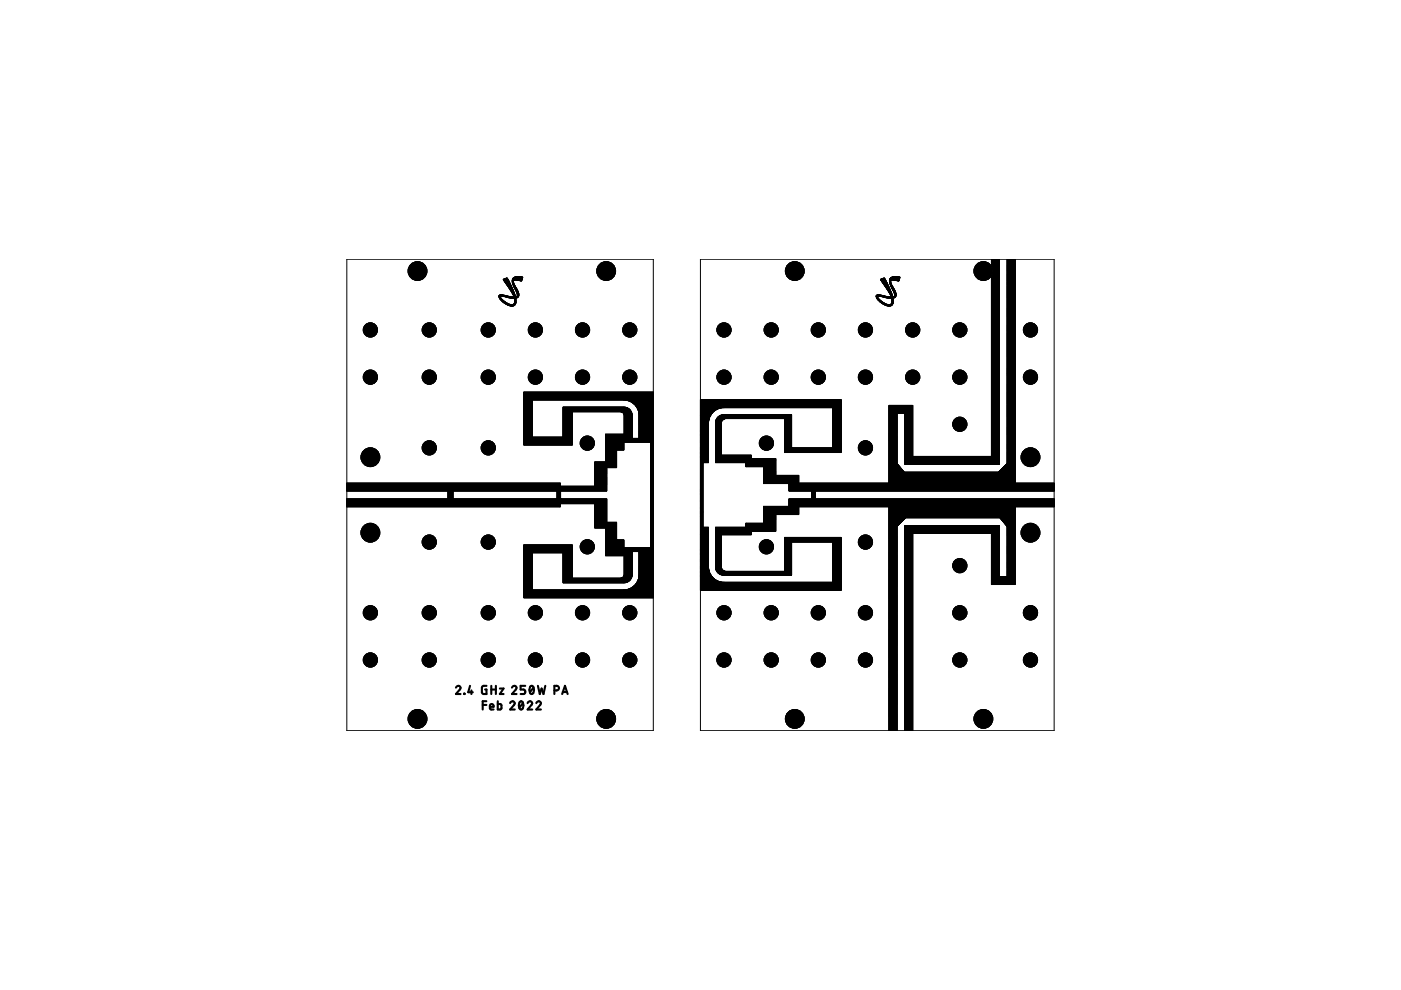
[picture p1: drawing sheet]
<svg xmlns="http://www.w3.org/2000/svg" width="297mm" height="210mm" viewBox="0 0 297 210" stroke-linecap="round" stroke-linejoin="round" font-family="sans-serif">
<g fill="none" stroke="#000" stroke-width=".21">
<path d="M73.5 55h65v99.9h-65zM210.2 56.4v-1.4h1.7v43.4h-20.1l.1-10.8M210.2 56.4l.3 .7M210.2 58.5v38.3M210.2 60h1.7M210.2 59.9h1.7M210.2 59.8h1.7M210.2 59.7h1.7M210.2 59.6h1.7M210.2 59.5h1.7M210.2 59.4h1.7M210.2 59.3h1.7"/>
<path d="M210.2 59.2h1.7M210.2 59.1h1.7M210.2 59h1.7M210.2 58.9h1.7M210.2 58.8h1.7M210.2 58.7h1.7M210.2 58.6h1.7M210.2 58.5h1.7M210.2 56.4h1.7M210.2 56.3h1.7M210.2 56.2h1.7M210.2 56.1h1.7"/>
<path d="M210.2 56h1.7M210.2 55.9h1.7M210.2 55.8h1.7M210.2 55.7h1.7M210.2 55.6h1.7M210.2 55.5h1.7M210.2 55.4h1.7M210.2 55.3h1.7M210.2 55.2h1.7M210.2 55.1h1.7M210.2 55h1.7M210.2 58.4h1.7"/>
<path d="M210.2 56.5h1.7M210.3 58.4h1.6M210.3 56.5h1.6M210.3 58.3h1.6M210.3 56.6h1.6M210.3 56.7h1.6M210.4 58.2h1.5M210.4 56.7h1.5M210.4 58.1h1.5M210.4 56.9h1.5M210.4 56.8h1.5M210.4 58h1.5"/>
<path d="M210.4 57h1.5M210.5 57.9h1.4M210.5 57.1h1.4M210.5 57h1.4M210.5 57.1v.8M210.5 57.9l-.3 .6M210.5 57.8h1.4M210.5 57.7h1.4M210.5 57.6h1.4M210.5 57.5h1.4M210.5 57.4h1.4M210.5 57.3h1.4"/>
<path d="M210.5 57.2h1.4M213.6 60h1.6M213.6 59.9h1.6M213.6 59.8h1.6M213.6 59.7h1.6M213.6 59.6h1.6M213.6 59.5h1.6M213.6 59.4h1.6M213.6 59.3h1.6M213.6 59.2h1.6M213.6 59.1h1.6M213.6 59h1.6"/>
<path d="M213.6 58.9h1.6M213.6 58.8h1.6M213.6 58.7h1.6M213.6 58.6h1.6M213.6 58.5h1.6M213.6 58.4h1.6M213.6 58.3h1.6M213.6 58.2h1.6M213.6 58.1h1.6M213.6 58h1.6M213.6 57.9h1.6M213.6 57.8h1.6"/>
<path d="M213.6 57.7h1.6M213.6 57.6h1.6M213.6 57.5h1.6M213.6 57.4h1.6M213.6 57.3h1.6M213.6 57.2h1.6M213.6 57.1h1.6M213.6 57h1.6M213.6 56.9h1.6M213.6 56.8h1.6M213.6 56.7h1.6M213.6 56.6h1.6"/>
<path d="M213.6 56.5h1.6M213.6 56.4h1.6M213.6 56.3h1.6M213.6 56.2h1.6M213.6 56.1h1.6M213.6 56h1.6M213.6 55.9h1.6M213.6 55.8h1.6M213.6 55.7h1.6M213.6 55.6h1.6M213.6 55.5h1.6M213.6 55.4h1.6"/>
<path d="M213.6 55.3h1.6M213.6 55.2h1.6M213.6 55.1h1.6M213.6 55h1.6M210.2 80h1.7M210.2 79.9h1.7M210.2 79.8h1.7M210.2 79.7h1.7M210.2 79.6h1.7M210.2 79.5h1.7M210.2 79.4h1.7M210.2 79.3h1.7"/>
<path d="M210.2 79.2h1.7M210.2 79.1h1.7M210.2 79h1.7M210.2 78.9h1.7M210.2 78.8h1.7M210.2 78.7h1.7M210.2 78.6h1.7M210.2 78.5h1.7M210.2 78.4h1.7M210.2 78.3h1.7M210.2 78.2h1.7M210.2 78.1h1.7"/>
<path d="M210.2 78h1.7M210.2 77.9h1.7M210.2 77.8h1.7M210.2 77.7h1.7M210.2 77.6h1.7M210.2 77.5h1.7M210.2 77.4h1.7M210.2 77.3h1.7M210.2 77.2h1.7M210.2 77.1h1.7M210.2 77h1.7M210.2 76.9h1.7"/>
<path d="M210.2 76.8h1.7M210.2 76.7h1.7M210.2 76.6h1.7M210.2 76.5h1.7M210.2 76.4h1.7M210.2 76.3h1.7M210.2 76.2h1.7M210.2 76.1h1.7M210.2 76h1.7M210.2 75.9h1.7M210.2 75.8h1.7M210.2 75.7h1.7"/>
<path d="M210.2 75.6h1.7M210.2 75.5h1.7M210.2 75.4h1.7M210.2 75.3h1.7M210.2 75.2h1.7M210.2 75.1h1.7M210.2 75h1.7M210.2 74.9h1.7M210.2 74.8h1.7M210.2 74.7h1.7M210.2 74.6h1.7M210.2 74.5h1.7"/>
<path d="M210.2 74.4h1.7M210.2 74.3h1.7M210.2 74.2h1.7M210.2 74.1h1.7M210.2 74h1.7M210.2 73.9h1.7M210.2 73.8h1.7M210.2 73.7h1.7M210.2 73.6h1.7M210.2 73.5h1.7M210.2 73.4h1.7M210.2 73.3h1.7"/>
<path d="M210.2 73.2h1.7M210.2 73.1h1.7M210.2 73h1.7M210.2 72.9h1.7M210.2 72.8h1.7M210.2 72.7h1.7M210.2 72.6h1.7M210.2 72.5h1.7M210.2 72.4h1.7M210.2 72.3h1.7M210.2 72.2h1.7M210.2 72.1h1.7"/>
<path d="M210.2 72h1.7M210.2 71.9h1.7M210.2 71.8h1.7M210.2 71.7h1.7M210.2 71.6h1.7M210.2 71.5h1.7M210.2 71.4h1.7M210.2 71.3h1.7M210.2 71.2h1.7M210.2 71.1h1.7M210.2 71h1.7M210.2 70.9h1.7"/>
<path d="M210.2 70.8h1.7M210.2 70.7h1.7M210.2 70.6h1.7M210.2 70.5h1.7M210.2 70.4h1.7M210.2 70.3h1.7M210.2 70.2h1.7M210.2 70.1h1.7M210.2 70h1.7M210.2 69.9h1.7M210.2 69.8h1.7M210.2 69.7h1.7"/>
<path d="M210.2 69.6h1.7M210.2 69.5h1.7M210.2 69.4h1.7M210.2 69.3h1.7M210.2 69.2h1.7M210.2 69.1h1.7M210.2 69h1.7M210.2 68.9h1.7M210.2 68.8h1.7M210.2 68.7h1.7M210.2 68.6h1.7M210.2 68.5h1.7"/>
<path d="M210.2 68.4h1.7M210.2 68.3h1.7M210.2 68.2h1.7M210.2 68.1h1.7M210.2 68h1.7M210.2 67.9h1.7M210.2 67.8h1.7M210.2 67.7h1.7M210.2 67.6h1.7M210.2 67.5h1.7M210.2 67.4h1.7M210.2 67.3h1.7"/>
<path d="M210.2 67.2h1.7M210.2 67.1h1.7M210.2 67h1.7M210.2 66.9h1.7M210.2 66.8h1.7M210.2 66.7h1.7M210.2 66.6h1.7M210.2 66.5h1.7M210.2 66.4h1.7M210.2 66.3h1.7M210.2 66.2h1.7M210.2 66.1h1.7"/>
<path d="M210.2 66h1.7M210.2 65.9h1.7M210.2 65.8h1.7M210.2 65.7h1.7M210.2 65.6h1.7M210.2 65.5h1.7M210.2 65.4h1.7M210.2 65.3h1.7M210.2 65.2h1.7M210.2 65.1h1.7M210.2 65h1.7M210.2 64.9h1.7"/>
<path d="M210.2 64.8h1.7M210.2 64.7h1.7M210.2 64.6h1.7M210.2 64.5h1.7M210.2 64.4h1.7M210.2 64.3h1.7M210.2 64.2h1.7M210.2 64.1h1.7M210.2 64h1.7M210.2 63.9h1.7M210.2 63.8h1.7M210.2 63.7h1.7"/>
<path d="M210.2 63.6h1.7M210.2 63.5h1.7M210.2 63.4h1.7M210.2 63.3h1.7M210.2 63.2h1.7M210.2 63.1h1.7M210.2 63h1.7M210.2 62.9h1.7M210.2 62.8h1.7M210.2 62.7h1.7M210.2 62.6h1.7M210.2 62.5h1.7"/>
<path d="M210.2 62.4h1.7M210.2 62.3h1.7M210.2 62.2h1.7M210.2 62.1h1.7M210.2 62h1.7M210.2 61.9h1.7M210.2 61.8h1.7M210.2 61.7h1.7M210.2 61.6h1.7M210.2 61.5h1.7M210.2 61.4h1.7M210.2 61.3h1.7"/>
<path d="M210.2 61.2h1.7M210.2 61.1h1.7M210.2 61h1.7M210.2 60.9h1.7M210.2 60.8h1.7M210.2 60.7h1.7M210.2 60.6h1.7M210.2 60.5h1.7M210.2 60.4h1.7M210.2 60.3h1.7M210.2 60.2h1.7M210.2 60.1h1.7"/>
<path d="M213.6 80h1.6M213.6 79.9h1.6M213.6 79.8h1.6M213.6 79.7h1.6M213.6 79.6h1.6M213.6 79.5h1.6M213.6 79.4h1.6M213.6 79.3h1.6M213.6 79.2h1.6M213.6 79.1h1.6M213.6 79h1.6M213.6 78.9h1.6"/>
<path d="M213.6 78.8h1.6M213.6 78.7h1.6M213.6 78.6h1.6M213.6 78.5h1.6M213.6 78.4h1.6M213.6 78.3h1.6M213.6 78.2h1.6M213.6 78.1h1.6M213.6 78h1.6M213.6 77.9h1.6M213.6 77.8h1.6M213.6 77.7h1.6"/>
<path d="M213.6 77.6h1.6M213.6 77.5h1.6M213.6 77.4h1.6M213.6 77.3h1.6M213.6 77.2h1.6M213.6 77.1h1.6M213.6 77h1.6M213.6 76.9h1.6M213.6 76.8h1.6M213.6 76.7h1.6M213.6 76.6h1.6M213.6 76.5h1.6"/>
<path d="M213.6 76.4h1.6M213.6 76.3h1.6M213.6 76.2h1.6M213.6 76.1h1.6M213.6 76h1.6M213.6 75.9h1.6M213.6 75.8h1.6M213.6 75.7h1.6M213.6 75.6h1.6M213.6 75.5h1.6M213.6 75.4h1.6M213.6 75.3h1.6"/>
<path d="M213.6 75.2h1.6M213.6 75.1h1.6M213.6 75h1.6M213.6 74.9h1.6M213.6 74.8h1.6M213.6 74.7h1.6M213.6 74.6h1.6M213.6 74.5h1.6M213.6 74.4h1.6M213.6 74.3h1.6M213.6 74.2h1.6M213.6 74.1h1.6"/>
<path d="M213.6 74h1.6M213.6 73.9h1.6M213.6 73.8h1.6M213.6 73.7h1.6M213.6 73.6h1.6M213.6 73.5h1.6M213.6 73.4h1.6M213.6 73.3h1.6M213.6 73.2h1.6M213.6 73.1h1.6M213.6 73h1.6M213.6 72.9h1.6"/>
<path d="M213.6 72.8h1.6M213.6 72.7h1.6M213.6 72.6h1.6M213.6 72.5h1.6M213.6 72.4h1.6M213.6 72.3h1.6M213.6 72.2h1.6M213.6 72.1h1.6M213.6 72h1.6M213.6 71.9h1.6M213.6 71.8h1.6M213.6 71.7h1.6"/>
<path d="M213.6 71.6h1.6M213.6 71.5h1.6M213.6 71.4h1.6M213.6 71.3h1.6M213.6 71.2h1.6M213.6 71.1h1.6M213.6 71h1.6M213.6 70.9h1.6M213.6 70.8h1.6M213.6 70.7h1.6M213.6 70.6h1.6M213.6 70.5h1.6"/>
<path d="M213.6 70.4h1.6M213.6 70.3h1.6M213.6 70.2h1.6M213.6 70.1h1.6M213.6 70h1.6M213.6 69.9h1.6M213.6 69.8h1.6M213.6 69.7h1.6M213.6 69.6h1.6M213.6 69.5h1.6M213.6 69.4h1.6M213.6 69.3h1.6"/>
<path d="M213.6 69.2h1.6M213.6 69.1h1.6M213.6 69h1.6M213.6 68.9h1.6M213.6 68.8h1.6M213.6 68.7h1.6M213.6 68.6h1.6M213.6 68.5h1.6M213.6 68.4h1.6M213.6 68.3h1.6M213.6 68.2h1.6M213.6 68.1h1.6"/>
<path d="M213.6 68h1.6M213.6 67.9h1.6M213.6 67.8h1.6M213.6 67.7h1.6M213.6 67.6h1.6M213.6 67.5h1.6M213.6 67.4h1.6M213.6 67.3h1.6M213.6 67.2h1.6M213.6 67.1h1.6M213.6 67h1.6M213.6 66.9h1.6"/>
<path d="M213.6 66.8h1.6M213.6 66.7h1.6M213.6 66.6h1.6M213.6 66.5h1.6M213.6 66.4h1.6M213.6 66.3h1.6M213.6 66.2h1.6M213.6 66.1h1.6M213.6 66h1.6M213.6 65.9h1.6M213.6 65.8h1.6M213.6 65.7h1.6"/>
<path d="M213.6 65.6h1.6M213.6 65.5h1.6M213.6 65.4h1.6M213.6 65.3h1.6M213.6 65.2h1.6M213.6 65.1h1.6M213.6 65h1.6M213.6 64.9h1.6M213.6 64.8h1.6M213.6 64.7h1.6M213.6 64.6h1.6M213.6 64.5h1.6"/>
<path d="M213.6 64.4h1.6M213.6 64.3h1.6M213.6 64.2h1.6M213.6 64.1h1.6M213.6 64h1.6M213.6 63.9h1.6M213.6 63.8h1.6M213.6 63.7h1.6M213.6 63.6h1.6M213.6 63.5h1.6M213.6 63.4h1.6M213.6 63.3h1.6"/>
<path d="M213.6 63.2h1.6M213.6 63.1h1.6M213.6 63h1.6M213.6 62.9h1.6M213.6 62.8h1.6M213.6 62.7h1.6M213.6 62.6h1.6M213.6 62.5h1.6M213.6 62.4h1.6M213.6 62.3h1.6M213.6 62.2h1.6M213.6 62.1h1.6"/>
<path d="M213.6 62h1.6M213.6 61.9h1.6M213.6 61.8h1.6M213.6 61.7h1.6M213.6 61.6h1.6M213.6 61.5h1.6M213.6 61.4h1.6M213.6 61.3h1.6M213.6 61.2h1.6M213.6 61.1h1.6M213.6 61h1.6M213.6 60.9h1.6"/>
<path d="M213.6 60.8h1.6M213.6 60.7h1.6M213.6 60.6h1.6M213.6 60.5h1.6M213.6 60.4h1.6M213.6 60.3h1.6M213.6 60.2h1.6M213.6 60.1h1.6M111.1 92.1h1.7M111.1 87.3h1.7M111.1 93.7h10.2M111.1 84.8h1.8l-.1 7.9"/>
<path d="M111.1 92.7h10.2M111.1 86.3h1.7M111.1 92.9h10.2M111.1 94.3h10.2M111.1 94.2h10.2M111.1 94.1h10.2M111.1 94h10.2M111.1 93.9h10.2M111.1 93.8h10.2M111.1 93.6h10.2M111.1 93.5h10.2M111.1 93.4h10.2"/>
<path d="M111.1 93.3h10.2M111.1 93.2h10.2M111.1 93.1h10.2M111.1 93h10.2M111.1 92.8h10.2M111.1 92.6h1.7M111.1 92.5h1.7M111.1 92.4h1.7M111.1 92.3h1.7M111.1 92.2h1.7M111.1 92h1.7M111.1 91.9h1.7"/>
<path d="M111.1 91.8h1.7M111.1 91.7h1.7M111.1 91.6h1.7M111.1 91.5h1.7M111.1 91.4h1.7M111.1 91.3h1.7M111.1 91.2h1.7M111.1 91.1h1.7M111.1 91h1.7M111.1 90.9h1.7M111.1 90.8h1.7M111.1 90.7h1.7"/>
<path d="M111.1 90.6h1.7M111.1 90.5h1.7M111.1 90.4h1.7M111.1 90.3h1.7M111.1 90.2h1.7M111.1 90.1h1.7M111.1 90h1.7M111.1 89.9h1.7M111.1 89.8h1.7M111.1 89.7h1.7M111.1 89.6h1.7M111.1 89.5h1.7"/>
<path d="M111.1 89.4h1.7M111.1 89.3h1.7M111.1 89.2h1.7M111.1 89.1h1.7M111.1 89h1.7M111.1 88.9h1.7M111.1 88.8h1.7M111.1 88.7h1.7M111.1 88.6h1.7M111.1 88.5h1.7M111.1 88.4h1.7M111.1 88.3h1.7"/>
<path d="M111.1 88.2h1.7M111.1 88.1h1.7M111.1 88h1.7M111.1 87.9h1.7M111.1 87.8h1.7M111.1 87.7h1.7M111.1 87.6h1.7M111.1 87.5h1.7M111.1 87.4h1.7M111.1 87.2h1.7M111.1 87.1h1.7M111.1 87h1.7"/>
<path d="M111.1 86.9h1.7M111.1 86.8h1.7M111.1 86.7h1.7M111.1 86.6h1.7M111.1 86.5h1.7M111.1 86.4h1.7M111.1 86.2h1.7M111.1 86.1h1.7M111.1 86h1.7M111.1 85.9h1.7M111.1 85.8h1.7M111.1 85.7h1.7"/>
<path d="M111.1 85.6h1.7M111.1 85.5h1.7M111.1 85.4h1.7M111.1 85.3h1.7M111.1 85.2h1.7M111.1 85.1h1.7M111.1 85h1.7M111.1 84.9h1.7M111.1 84.7h27.4M111.1 84.6h27.4M111.1 84.5h27.4M111.1 84.4h27.4"/>
<path d="M111.1 84.3h27.4M111.1 84.2h27.4M111.1 84.1h27.4M111.1 84h27.4M111.1 83.9h27.4M111.1 83.8h27.4M111.1 83.7h27.4M111.1 83.6h27.4M111.1 83.5h27.4M111.1 83.4h27.4M111.1 83.3h27.4M111.1 83.2h27.4"/>
<path d="M112.8 92.7h.1M119.4 92.1h1.9M119.4 92.7h.1M119.4 92.6h1.9M119.4 92.5h1.9M119.4 92.4h1.9M119.4 92.3h1.9M119.4 92.2h1.9M119.4 92h1.9M119.4 91.9h1.9M119.4 91.8h1.9M119.4 91.7h1.9"/>
<path d="M119.4 91.6h1.9M119.4 91.5h1.9M119.4 91.4h1.9M119.4 91.3h1.9M119.4 91.2h1.9M119.4 91.1h1.9M119.4 91h1.9M119.4 90.9h1.9M119.4 90.8h1.9M119.4 90.7h1.9M119.4 90.6h1.9M119.4 90.5h1.9"/>
<path d="M119.4 90.4h1.9M119.4 90.3h1.9M119.4 90.2h1.9M119.4 90.1h1.9M119.4 90h1.9M119.4 89.9h1.9M119.4 89.8h1.9M119.4 89.7h1.9M119.4 89.6h1.9M119.4 89.5h1.9M119.4 89.4h1.9M119.4 89.3h1.9"/>
<path d="M119.4 89.2h1.9M119.4 89.1h1.9M119.4 89h1.9M119.4 88.9h1.9M119.4 88.8h1.9M119.4 88.7h1.9M119.4 88.6h1.9M119.4 88.5h1.9M119.4 88.4h1.9M119.4 88.3h1.9M119.4 88.2h1.9M119.4 88.1h1.9"/>
<path d="M119.4 88h1.9M119.4 87.9h1.9M119.4 87.8h1.9M119.4 87.7h1.9M119.4 87.6h1.9M119.4 87.5h1.9M119.4 87.4h1.9M119.4 87.2h14.4M119.4 87.1h14.4M119.4 87.1h14.3M119.4 87h14.3M119.4 87h14.2"/>
<path d="M119.4 86.9l14.2 .1M119.4 86.9h14.2M119.4 86.8h14.1M119.4 86.7h14M119.4 86.7h13.9M119.4 86.6h13.9M119.4 86.6h13.8M119.4 86.5h13.7M119.4 86.4l13.6 .1M119.4 86.4h13.5M119.4 86.3l13.3 .1M126.1 99.2h2.6l-.1 4.9h-55.1"/>
<path d="M126.1 99.9h2.5M126.1 99.8h2.5M126.1 99.7h2.5M126.1 99.6h2.5M126.1 99.5h2.5M126.1 99.4h2.5M126.1 99.3h2.5M126.1 99.2h2.5M126.1 99.1h4.6M126.1 99h4.6M126.1 98.9h4.6M126.1 98.8h4.6"/>
<path d="M126.1 98.7h4.6M126.1 98.6h4.6M126.1 98.5h4.6M126.1 98.4h4.6M126.1 98.3h4.6M126.1 98.2h4.6M126.1 98.1h4.6M126.1 98h4.6M128.4 94.3h3.8M128.4 93.7h10.1M128.4 92.7h5.6M128.4 92.9h10.1"/>
<path d="M128.4 97.9h2.3M128.4 97.8h2.3M128.4 97.7h2.3M128.4 97.6h2.3M128.4 97.5h2.3M128.4 97.4h2.3M128.4 97.3h2.3M128.4 97.2h2.3M128.4 97.1h2.3M128.4 97h2.3M128.4 96.9h2.3M128.4 96.8h2.3"/>
<path d="M128.4 96.7h2.3M128.4 96.6h2.3M128.4 96.5h2.3M128.4 96.4h2.3M128.4 96.3h2.3M128.4 96.2h2.3M128.4 96.1h2.3M128.4 96h2.3M128.4 95.9h2.3M128.4 95.8h2.3M128.4 95.7h2.3M128.4 95.6h2.3"/>
<path d="M128.4 95.5h2.3M128.4 95.4h2.3M128.4 95.3h3.8M128.4 95.2h3.8M128.4 95.1h3.8M128.4 95h3.8M128.4 94.9h3.8M128.4 94.8h3.8M128.4 94.7h3.8M128.4 94.6h3.8M128.4 94.5h3.8M128.4 94.4h3.8"/>
<path d="M128.4 94.2h3.8M128.4 94.1h3.8M128.4 94h3.8M128.4 93.9h3.8M128.4 93.8h3.8M128.4 93.6h10.1M128.4 93.5h10.1M128.4 93.4h10.1M128.4 93.3h10.1M128.4 93.2h10.1M128.4 93.1h10.1M128.4 93h10.1"/>
<path d="M128.4 92.9h5.6M128.4 92.8h5.6M128.4 92.6h5.6M128.4 92.5h5.6M128.4 92.4h5.6M128.4 92.3h5.6M128.4 92.2h5.6M128.4 92.1h5.6M130.7 98l-4.6-.1 .1 5.2M130.7 95.4v3.7h-4.6M131.6 87.3h.2M131.8 87.3v.1"/>
<path d="M131.8 87.3l.1 .1M131.8 87.3h2.1M131.9 87.4h2M131.9 87.4h.1M132 87.4l.2 .2M132 87.4h1.9M132.1 87.5h1.8M132.1 87.5l.1 .2M132.2 87.6h1.7M132.2 87.7l.1 .1M132.2 87.7h.1M132.2 93.7v1.7h-3.8"/>
<path d="M132.2 93.7l.1 .1M132.2 86.3l.6 .1M132.2 87.7h1.8M132.3 84.8l.4 .1M132.3 87.7h1.7M132.3 87.8h1.7M132.3 87.8l.1 .1M132.3 87.8h.1M132.3 87.9h1.7M132.4 92.1h.1M132.4 87.9v4.2M132.4 88.1h.1"/>
<path d="M132.4 87.9h.1M132.4 92h1.6M132.4 91.9h1.6M132.4 91.8h1.6M132.4 91.7h1.6M132.4 91.6h1.6M132.4 91.5h1.6M132.4 91.4h1.6M132.4 91.3h1.6M132.4 91.2h1.6M132.4 91.1h1.6M132.4 91h1.6"/>
<path d="M132.4 90.9h1.6M132.4 90.8h1.6M132.4 90.7h1.6M132.4 90.6h1.6M132.4 90.5h1.6M132.4 90.4h1.6M132.4 90.3h1.6M132.4 90.2h1.6M132.4 90.1h1.6M132.4 90h1.6M132.4 89.9h1.6M132.4 89.8h1.6"/>
<path d="M132.4 89.7h1.6M132.4 89.6h1.6M132.4 89.5h1.6M132.4 89.4h1.6M132.4 89.3h1.6M132.4 89.2h1.6M132.4 89.1h1.6M132.4 89h1.6M132.4 88.9h1.6M132.4 88.8h1.6M132.4 88.7h1.6M132.4 88.6h1.6"/>
<path d="M132.4 88.5h1.6M132.4 88.4h1.6M132.4 88.3h1.6M132.4 88.2h1.6M132.4 88.1h1.6M132.4 88h1.6M132.4 87.9h1.6M132.4 86.3h-13v6.4M132.6 84.8h5.9M132.7 84.9h.5M132.7 84.9h.1M132.8 86.4h.1"/>
<path d="M132.8 86.4l.5 .3M133 84.9h5.5M133.2 84.9v.1M133.2 84.9l.4 .2M133.2 84.9h5.3M133.3 86.7l.2 .1M133.3 85h5.2M133.5 85h5M133.5 86.8l.2 .2M133.6 85.1h.1M133.6 85.1l.4 .2M133.6 85.1h4.9"/>
<path d="M133.7 87l.1 .3M133.7 85.2h4.8M133.8 87.3l.1 .2M133.8 85.2h4.7M133.8 87.3h-14.4M133.9 85.3h4.6M133.9 87.5h-1.7M133.9 87.5l.1 .3M134 87.8v.3M134 92.1h-5.6v5.9M134 88.1v4.9M134 85.3l4.5 .1"/>
<path d="M134 85.3l.4 .3M134 85.3h4.5M134.2 85.4h4.3M134.2 85.5h4.3M134.3 85.5h4.2M134.3 85.6h4.2M134.4 85.6l.3 .3M134.4 85.6h4.1M134.5 85.7h4M134.6 85.8h3.9M134.6 85.9h3.9M134.7 85.9h3.8"/>
<path d="M134.7 85.9l.3 .4M134.7 85.9l3.8 .1M134.8 86h3.7M134.8 86.1h3.7M134.9 86.1h3.6M134.9 86.2h3.6M135 86.3h3.5M135 86.3l.2 .4M135 86.4h3.5M135.1 86.4h3.4M135.1 86.5h3.4M135.1 86.6h3.4"/>
<path d="M135.2 86.7h3.3M135.2 86.7l.2 .5M135.2 86.7h.1M135.2 86.8h3.3M135.3 86.8h3.2M135.3 86.9h3.2M135.3 87h3.2M135.4 87.1h3.1M135.4 87.2l.1 .4M135.4 87.2h.1M135.4 87.2h3.1M135.4 87.3h3.1"/>
<path d="M135.4 87.4h3.1M135.5 87.5h3M135.5 87.6v.5M135.5 87.6h.1M135.5 87.9h3M135.5 87.8h3M135.5 87.7h3M135.5 87.6h3M135.5 92.1h3M135.5 88.1v4.9M135.5 92.7h3M135.5 92.9h3"/>
<path d="M135.5 92.8h3M135.5 92.6h3M135.5 92.5h3M135.5 92.4h3M135.5 92.3h3M135.5 92.2h3M135.5 92h3M135.5 91.9h3M135.5 91.8h3M135.5 91.7h3M135.5 91.6h3M135.5 91.5h3"/>
<path d="M135.5 91.4h3M135.5 91.3h3M135.5 91.2h3M135.5 91.1h3M135.5 91h3M135.5 90.9h3M135.5 90.8h3M135.5 90.7h3M135.5 90.6h3M135.5 90.5h3M135.5 90.4h3M135.5 90.3h3"/>
<path d="M135.5 90.2h3M135.5 90.1h3M135.5 90h3M135.5 89.9h3M135.5 89.8h3M135.5 89.7h3M135.5 89.6h3M135.5 89.5h3M135.5 89.4h3M135.5 89.3h3M135.5 89.2h3M135.5 89.1h3"/>
<path d="M135.5 89h3M135.5 88.9h3M135.5 88.8h3M135.5 88.7h3M135.5 88.6h3M135.5 88.5h3M135.5 88.4h3M135.5 88.3h3M135.5 88.2h3M135.5 88.1h3M135.5 88h3M138 97.9h.5"/>
<path d="M138 94.3h.5M138 93.7v22.5M138 93.7v.1M138 95.4h.5M138 99.1h.5M138 99.9h.5M138 99.8h.5M138 99.7h.5M138 99.6h.5M138 99.5h.5M138 99.4h.5M138 99.3h.5"/>
<path d="M138 99.2h.5M138 99h.5M138 98.9h.5M138 98.8h.5M138 98.7h.5M138 98.6h.5M138 98.5h.5M138 98.4h.5M138 98.3h.5M138 98.2h.5M138 98.1h.5M138 98h.5"/>
<path d="M138 97.8h.5M138 97.7h.5M138 97.6h.5M138 97.5h.5M138 97.4h.5M138 97.3h.5M138 97.2h.5M138 97.1h.5M138 97h.5M138 96.9h.5M138 96.8h.5M138 96.7h.5"/>
<path d="M138 96.6h.5M138 96.5h.5M138 96.4h.5M138 96.3h.5M138 96.2h.5M138 96.1h.5M138 96h.5M138 95.9h.5M138 95.8h.5M138 95.7h.5M138 95.6h.5M138 95.5h.5"/>
<path d="M138 95.3h.5M138 95.2h.5M138 95.1h.5M138 95h.5M138 94.9h.5M138 94.8h.5M138 94.7h.5M138 94.6h.5M138 94.5h.5M138 94.4h.5M138 94.2h.5M138 94.1h.5"/>
<path d="M138 94h.5M138 93.9h.5M138 93.8h.5M138.5 83.1h-27.4v11.2l10.2 .1v-7.1h-1.9M138.5 84.8h-27.4M148.5 97.9h1.7M148.5 92.1h1.7M148.5 94.3h1.7M148.5 93.7h1.7M148.5 95.4h1.7M148.5 99.1h.5M148.5 92.7h1.7"/>
<path d="M148.5 86.3h29.8M148.5 92.9h1.7M148.5 84.8h29.8M148.5 99.9h.5M148.5 99.8h.5M148.5 99.7h.5M148.5 99.6h.5M148.5 99.5h.5M148.5 99.4h.5M148.5 99.3h.5M148.5 99.2h.5M148.5 99h.5"/>
<path d="M148.5 98.9h.5M148.5 98.8h.5M148.5 98.7h.5M148.5 98.6h.5M148.5 98.5h.5M148.5 98.4h.5M148.5 98.3h.5M148.5 98.2h.5M148.5 98.1h.5M148.5 98h1.7M148.5 97.8h1.7M148.5 97.7h1.7"/>
<path d="M148.5 97.6h1.7M148.5 97.5h1.7M148.5 97.4h1.7M148.5 97.3h1.7M148.5 97.2h1.7M148.5 97.1h1.7M148.5 97h1.7M148.5 96.9h1.7M148.5 96.8h1.7M148.5 96.7h1.7M148.5 96.6h1.7M148.5 96.5h1.7"/>
<path d="M148.5 96.4h1.7M148.5 96.3h1.7M148.5 96.2h1.7M148.5 96.1h1.7M148.5 96h1.7M148.5 95.9h1.7M148.5 95.8h1.7M148.5 95.7h1.7M148.5 95.6h1.7M148.5 95.5h1.7M148.5 95.3h1.7M148.5 95.2h1.7"/>
<path d="M148.5 95.1h1.7M148.5 95h1.7M148.5 94.9h1.7M148.5 94.8h1.7M148.5 94.7h1.7M148.5 94.6h1.7M148.5 94.5h1.7M148.5 94.4h1.7M148.5 94.2h1.7M148.5 94.1h1.7M148.5 94h1.7M148.5 93.9h1.7"/>
<path d="M148.5 93.8h1.7M148.5 93.6h1.7M148.5 93.5h1.7M148.5 93.4h1.7M148.5 93.3h1.7M148.5 93.2h1.7M148.5 93.1h1.7M148.5 93h1.7M148.5 92.8h1.7M148.5 92.6h1.7M148.5 92.5h1.7M148.5 92.4h1.7"/>
<path d="M148.5 92.3h1.7M148.5 92.2h1.7M148.5 92h1.7M148.5 91.9h1.7M148.5 91.8h1.7M148.5 91.7h1.7M148.5 91.6h1.7M148.5 91.5h1.7M148.5 91.4h1.7M148.5 91.3h1.7M148.5 91.2h1.7M148.5 91.1h1.7"/>
<path d="M148.5 91h1.7M148.5 90.9h1.7M148.5 90.8h1.7M148.5 90.7h1.7M148.5 90.6h1.7M148.5 90.5h1.7M148.5 90.4h1.7M148.5 90.3h1.7M148.5 90.2h1.7M148.5 90.1h1.7M148.5 90h1.7M148.5 89.9h1.7"/>
<path d="M148.5 89.8h1.7M148.5 89.7h1.7M148.5 89.6h1.7M148.5 89.5h1.7M148.5 89.4h1.7M148.5 89.3h1.7M148.5 89.2h1.7M148.5 89.1h1.8M148.5 89h1.8M148.5 88.9h1.8M148.5 88.8h1.8M148.5 88.7h1.9"/>
<path d="M148.5 88.6h1.9M148.5 88.5h1.9M148.5 88.5h2M148.5 88.4h2M148.5 88.3h2M148.5 88.1h2.1M148.5 88h2.2M148.5 87.7h2.4M148.5 86.4h29.8M148.5 86.2h29.8M148.5 86.1h29.8M148.5 86h29.8"/>
<path d="M148.5 85.9h29.8M148.5 85.8h29.8M148.5 85.7h29.8M148.5 85.6h29.8M148.5 85.5h29.8M148.5 85.4h29.8M148.5 85.3h29.8M148.5 85.2h29.8M148.5 85.1h29.8M148.5 85h29.8M148.5 84.9h29.8M149 98.1v13.7"/>
<path d="M150.2 89.7v8.4h-1.7M150.2 89.7h.1M150.2 89.7h-1.7M150.2 89.3l-1.7 .1M150.2 89.2h.1M150.2 89.2v.5M150.3 88.9h-1.8M150.3 88.8h-1.8M150.3 88.8h.1M150.3 88.8l-.1 .4M150.4 88.7h-1.9M150.4 88.6h-1.9"/>
<path d="M150.5 88.3h.1M150.5 88.3l-.2 .5M150.5 88.3h-2M150.6 88.2l-2.1 .1M150.6 88.2h-2.1M150.6 88.1h-2.1M150.7 88h-2.2M150.7 87.9h-2.2M150.7 87.9h.1M150.7 87.9l-.2 .4M150.8 87.9h-2.3M150.8 87.8h-2.3"/>
<path d="M150.9 87.8h-2.4M150.9 87.7h-2.4M151 87.6h-2.5M151 87.5l-2.5 .1M151 87.6h.1M151 87.6l-.3 .3M151 87.5h-2.5M151.1 87.4l-2.6 .1M151.2 87.4h-2.7M151.2 87.3l-2.7 .1M151.3 87.3h-2.8M151.3 87.2l-2.8 .1"/>
<path d="M151.3 87.2h.1M151.3 87.2l-.3 .4M151.4 87.2h-2.9M151.5 87.1l-3 .1M151.5 87.1h-3M151.6 87l-3.1 .1M151.7 87h-3.2M151.7 97.9h12.8M151.7 92.1h1.2M151.7 94.3h1.2M151.7 93.7h1.2M151.7 95.4h1.2"/>
<path d="M151.7 92.7h1.2M151.7 92.9h1.2M151.7 89.7v8.4h12.8M151.7 98h12.8M151.7 97.8h12.8M151.7 97.7h12.8M151.7 97.6h12.8M151.7 97.5h12.8M151.7 97.4h12.8M151.7 97.3h12.8M151.7 97.2l12.8 .1v3.5M151.7 97.2h7.5"/>
<path d="M151.7 97.1h7.5M151.7 97h7.5M151.7 96.9h7.5M151.7 96.8h7.5M151.7 96.7h7.5M151.7 96.6h7.5M151.7 96.5h7.5l.1 .8M151.7 96.5h1.2M151.7 96.4h1.2M151.7 96.3h1.2M151.7 96.2h1.2M151.7 96.1h1.2"/>
<path d="M151.7 96h1.2M151.7 95.9h1.2M151.7 95.8h1.2M151.7 95.7h1.2M151.7 95.6h1.2M151.7 95.5h1.2M151.7 95.3h1.2M151.7 95.2h1.2M151.7 95.1h1.2M151.7 95h1.2M151.7 94.9h1.2M151.7 94.8h1.2"/>
<path d="M151.7 94.7h1.2M151.7 94.6h1.2M151.7 94.5h1.2M151.7 94.4h1.2M151.7 94.2h1.2M151.7 94.1h1.2M151.7 94h1.2M151.7 93.9h1.2M151.7 93.8h1.2M151.7 93.6h1.2M151.7 93.5h1.2M151.7 93.4h1.2"/>
<path d="M151.7 93.3h1.2M151.7 93.2h1.2M151.7 93.1h1.2M151.7 93h1.2M151.7 92.8h1.2M151.7 92.6h1.2M151.7 92.5h1.2M151.7 92.4h1.2M151.7 92.3h1.2M151.7 92.2h1.2M151.7 92h1.2M151.7 91.9h1.2"/>
<path d="M151.7 91.8h1.2M151.7 91.7h1.2M151.7 91.6h1.2M151.7 91.5h1.2M151.7 91.4h1.2M151.7 91.3h1.2M151.7 91.2h1.2M151.7 91.1h1.2M151.7 91h1.2M151.7 90.9h1.2M151.7 90.8h1.2M151.7 90.7h1.2"/>
<path d="M151.7 90.6h1.2M151.7 90.5h1.2M151.7 90.4h1.2M151.7 90.3h1.2M151.7 90.2h1.2M151.7 90.1h1.2M151.7 90h1.2M151.7 89.9h1.2M151.7 89.8h1.2M151.7 89.7h1.2M151.7 89.6h1.2M151.7 87h.1"/>
<path d="M151.7 87l-.4 .2M151.7 89.5h1.2M151.7 89.5h1.3M151.7 89.4v.3M151.8 86.9l-3.3 .1M151.8 89.2l-.1 .2M151.8 89.1h1.3M151.8 86.9h-3.3M151.9 88.9l-.1 .3M152 86.8h-3.5M152 88.7h15.8M152 88.6h15.8"/>
<path d="M152 88.7l-.1 .2M152.1 88.6h15.7M152.1 86.7h.1M152.1 86.7l-.4 .3M152.1 88.5h15.7M152.2 86.7h-3.7M152.2 88.5h15.6M152.2 88.4h15.6M152.3 86.7h-3.8M152.3 88.4h15.5M152.4 88.3h15.4M152.4 88.3l-.4 .4"/>
<path d="M152.5 86.6h-4M152.5 88.2h15.3M152.5 86.6h.1M152.5 86.6l-.4 .1M152.6 86.6h-4.1M152.6 88.2h15.2M152.7 88.1h15.1M152.7 88.1l-.3 .2M152.8 88.1h15M152.9 86.5h-4.4M152.9 89.7l-1.2 .1M152.9 89.7v6.8"/>
<path d="M152.9 96.5h.1M152.9 88h14.9M152.9 88h.1M152.9 89.6h.1M152.9 89.6v.1M152.9 88l-.2 .1M153 89.4h-1.3M153 89.4h.1M153 89.4l-.1 .2M153 89.3l-1.3 .1M153 86.5h.1M153 86.5l-.5 .1"/>
<path d="M153 89.3h-1.3M153 89.2l-1.2 .1M153 89.2l.1 .1M153 89.2v.2M153.1 89.2h-1.3M153.1 89.1l-1.3 .1M153.1 89.1h.1M153.1 89.1l-.1 .1M153.2 87.9l-.3 .1M153.2 89l-1.4 .1M153.2 87.9h14.6l.1 7.1M153.2 86.4l-4.7 .1"/>
<path d="M153.2 89h-1.4M153.3 89h.1M153.3 89l-.2 .1M153.3 88.9l-1.4 .1M153.4 88.9h-1.5M153.4 88.9h.1M153.4 88.9l-.1 .1M153.5 86.4h24.8M153.5 86.4v.1M153.5 87.9h-.3M153.5 86.4l-.5 .1M153.5 88.8l-1.6 .1"/>
<path d="M153.6 88.8h.1M153.6 88.8l-.2 .1M153.7 88.8h-1.7M153.8 88.8h-.2M153.9 88.8h.1M158.2 98.1v.9h6.3M158.2 98.9h6.3M158.2 98.8h6.3M158.2 98.7h6.3M158.2 98.6h6.3M158.2 98.5h6.3M158.2 98.4h6.3"/>
<path d="M158.2 98.3h6.3M158.2 98.2h6.3M158.2 98.1h6.3M158.2 98.1h.1M161.9 99.1h2.6M161.9 99v3.5h61.6M161.9 99.9h2.6M161.9 99.8h2.6M161.9 99.7h2.6M161.9 99.6h2.6M161.9 99.5h2.6M161.9 99.4h2.6"/>
<path d="M161.9 99.3h2.6M161.9 99.2h2.6M161.9 99h2.6M161.9 99h.1M166.4 92.1h1.4M166.4 94.3h1.4M166.4 93.7h1.4M166.4 95.4h11.9M166.4 92.7h1.4M166.4 92.9h1.4M166.4 95.9h11.9M166.4 95.8h11.9"/>
<path d="M166.4 95.7h11.9M166.4 95.6h11.9M166.4 95.5h11.9M166.4 95.3h11.9M166.4 95.2h11.9M166.4 95.1h11.9M166.4 95h11.9M166.4 94.9h1.4M166.4 94.8h1.4M166.4 94.7h1.4M166.4 94.6h1.4M166.4 94.5h1.4"/>
<path d="M166.4 94.4h1.4M166.4 94.2h1.4M166.4 94.1h1.4M166.4 94h1.4M166.4 93.9h1.4M166.4 93.8h1.4M166.4 93.6h1.4M166.4 93.5h1.4M166.4 93.4h1.4M166.4 93.3h1.4M166.4 93.2h1.4M166.4 93.1h1.4"/>
<path d="M166.4 93h1.4M166.4 92.8h1.4M166.4 92.6h1.4M166.4 92.5h1.4M166.4 92.4h1.4M166.4 92.3h1.4M166.4 92.2h1.4M166.4 92h1.4M166.4 91.9h1.4M166.4 91.8h1.4M166.4 91.7h1.4M166.4 91.6h1.4"/>
<path d="M166.4 91.5h1.4M166.4 91.4h1.4M166.4 91.3h1.4M166.4 91.2h1.4M166.4 91.1h1.4M166.4 91h1.4M166.4 90.9h1.4M166.4 90.8h1.4M166.4 90.7h1.4M166.4 90.6h1.4M166.4 90.5h1.4M166.4 90.4h1.4"/>
<path d="M166.4 90.3h1.4M166.4 90.2h1.4M166.4 90.1h1.4M166.4 90h1.4M166.4 89.9h1.4M166.4 89.8h1.4M166.4 89.7h1.4M166.4 89.6h1.4M166.4 89.5h1.4M166.4 89.4h1.4M166.4 89.3h1.4M166.4 89.2h1.4"/>
<path d="M166.4 89.1h1.4M166.4 89h1.4M166.4 88.9h1.4M166.4 88.8h1.4M166.4 88.8v7.1h11.9v-11.2h-29.8v40.4h29.8v-11.2h-11.9v7.3M167.8 88.7l-15.8 .1M176.5 92.1h1.8M176.5 87.3h1.8M176.5 94.3h1.8M176.5 93.7h1.8M176.5 92.7h1.8M176.5 92.9h1.8"/>
<path d="M176.5 94.9h1.8M176.5 94.8h1.8M176.5 94.7h1.8M176.5 94.6h1.8M176.5 94.5h1.8M176.5 94.4h1.8M176.5 94.2h1.8M176.5 94.1h1.8M176.5 94h1.8M176.5 93.9h1.8M176.5 93.8h1.8M176.5 93.6h1.8"/>
<path d="M176.5 93.5h1.8M176.5 93.4h1.8M176.5 93.3h1.8M176.5 93.2h1.8M176.5 93.1h1.8M176.5 93h1.8M176.5 92.8h1.8M176.5 92.6h1.8M176.5 92.5h1.8M176.5 92.4h1.8M176.5 92.3h1.8M176.5 92.2h1.8"/>
<path d="M176.5 92h1.8M176.5 91.9h1.8M176.5 91.8h1.8M176.5 91.7h1.8M176.5 91.6h1.8M176.5 91.5h1.8M176.5 91.4h1.8M176.5 91.3h1.8M176.5 91.2h1.8M176.5 91.1h1.8M176.5 91h1.8M176.5 90.9h1.8"/>
<path d="M176.5 90.8h1.8M176.5 90.7h1.8M176.5 90.6h1.8M176.5 90.5h1.8M176.5 90.4h1.8M176.5 90.3h1.8M176.5 90.2h1.8M176.5 90.1h1.8M176.5 90h1.8M176.5 89.9h1.8M176.5 89.8h1.8M176.5 89.7h1.8"/>
<path d="M176.5 89.6h1.8M176.5 89.5h1.8M176.5 89.4h1.8M176.5 89.3h1.8M176.5 89.2h1.8M176.5 89.1h1.8M176.5 89h1.8M176.5 88.9h1.8M176.5 88.8h1.8M176.5 88.7h1.8M176.5 88.6h1.8M176.5 88.5h1.8"/>
<path d="M176.5 88.4h1.8M176.5 88.3h1.8M176.5 88.2h1.8M176.5 88.1h1.8M176.5 88h1.8M176.5 87.9h1.8M176.5 87.8h1.8M176.5 87.7h1.8M176.5 87.6h1.8M176.5 87.5h1.8M176.5 87.4h1.8M176.5 87.2h1.8"/>
<path d="M176.5 87.1h1.8M176.5 87h1.8M176.5 86.9h1.8M176.5 86.8h1.8M176.5 86.7h1.8M176.5 86.6h1.8M176.5 86.5h1.8M176.5 95h.1M176.5 86.4v8.6M176.5 86.4v.1M188.5 97.9h1.7M188.5 92.1h1.7"/>
<path d="M188.5 87.3h5M188.5 94.3h1.7M188.5 93.7h1.7M188.5 95.4h1.7M188.5 99.1h2.4M188.5 92.7h1.7M188.5 86.3h5M188.5 92.9h1.7M188.5 99.9l3.1 .1M188.5 99.9h3.1M188.5 99.8l3 .1M188.5 99.8h3"/>
<path d="M188.5 99.7l2.9 .1M188.5 99.7h2.9M188.5 99.6l2.8 .1M188.5 99.6h2.8M188.5 99.5l2.8 .1M188.5 99.5h2.7M188.5 99.4h2.7M188.5 99.4h2.6M188.5 99.3l2.6 .1M188.5 99.3h2.5M188.5 99.2l2.5 .1M188.5 99.2h2.4"/>
<path d="M188.5 99.1h2.3M188.5 99h2.3M188.5 98.9h2.2M188.5 98.8l2.2 .1M188.5 98.8h2.1M188.5 98.7l2.1 .1M188.5 98.7h2M188.5 98.6l2 .1M188.5 98.6h1.9M188.5 98.5l1.9 .1M188.5 98.5h1.9M188.5 98.4h1.8"/>
<path d="M188.5 98.3h1.7M188.5 98.2h1.7M188.5 98.1h1.7M188.5 98h1.7M188.5 97.8h1.7M188.5 97.7h1.7M188.5 97.6h1.7M188.5 97.5h1.7M188.5 97.4h1.7M188.5 97.3h1.7M188.5 97.2h1.7M188.5 97.1h1.7"/>
<path d="M188.5 97h1.7M188.5 96.9h1.7M188.5 96.8h1.7M188.5 96.7h1.7M188.5 96.6h1.7M188.5 96.5h1.7M188.5 96.4h1.7M188.5 96.3h1.7M188.5 96.2h1.7M188.5 96.1h1.7M188.5 96h1.7M188.5 95.9h1.7"/>
<path d="M188.5 95.8h1.7M188.5 95.7h1.7M188.5 95.6h1.7M188.5 95.5h1.7M188.5 95.3h1.7M188.5 95.2h1.7M188.5 95.1h1.7M188.5 95h1.7M188.5 94.9h1.7M188.5 94.8h1.7M188.5 94.7h1.7M188.5 94.6h1.7"/>
<path d="M188.5 94.5h1.7M188.5 94.4h1.7M188.5 94.2h1.7M188.5 94.1h1.7M188.5 94h1.7M188.5 93.9h1.7M188.5 93.8h1.7M188.5 93.6h1.7M188.5 93.5h1.7M188.5 93.4h1.7M188.5 93.3h1.7M188.5 93.2h1.7"/>
<path d="M188.5 93.1h1.7M188.5 93h1.7M188.5 92.8h1.7M188.5 92.6h1.7M188.5 92.5h1.7M188.5 92.4h1.7M188.5 92.3h1.7M188.5 92.2h1.7M188.5 92h1.7M188.5 91.9h1.7M188.5 91.8h1.7M188.5 91.7h1.7"/>
<path d="M188.5 91.6h1.7M188.5 91.5h1.7M188.5 91.4h1.7M188.5 91.3h1.7M188.5 91.2h1.7M188.5 91.1h1.7M188.5 91h1.7M188.5 90.9h1.7M188.5 90.8h1.7M188.5 90.7h1.7M188.5 90.6h1.7M188.5 90.5h1.7"/>
<path d="M188.5 90.4h1.7M188.5 90.3h1.7M188.5 90.2h1.7M188.5 90.1h1.7M188.5 90h1.7M188.5 89.9h1.7M188.5 89.8h1.7M188.5 89.7h1.7M188.5 89.6h1.7M188.5 89.5h1.7M188.5 89.4h1.7M188.5 89.3h1.7"/>
<path d="M188.5 89.2h1.7M188.5 89.1h1.7M188.5 89h1.7M188.5 88.9h1.7M188.5 88.8h1.7M188.5 88.7h1.7M188.5 88.6h1.7M188.5 88.5h1.7M188.5 88.4h1.7M188.5 88.3h1.7M188.5 88.2h1.7M188.5 88.1h1.7"/>
<path d="M188.5 88h1.7M188.5 87.9h1.7M188.5 87.8h1.7M188.5 87.7h1.7M188.5 87.6h5M188.5 87.5h5M188.5 87.4h5M188.5 87.2h5M188.5 87.1h5M188.5 87h5M188.5 86.9h5M188.5 86.8h5"/>
<path d="M188.5 86.7h5M188.5 86.6h5M188.5 86.5h5M188.5 86.4h5M188.5 86.2h5M188.5 86.1h5M188.5 86h5M190.2 87.6h.1M190.2 87.6v10.7M190.2 98.3l1.5 1.8M191.8 97.9h20.1M191.8 92.1h1.7"/>
<path d="M191.8 94.3h1.7M191.8 93.7h1.7M191.8 95.4h1.7M191.8 92.7h1.7M191.8 92.9h1.7M191.8 98.4h20.1M191.8 98.3h20.1M191.8 98.2h20.1M191.8 98.1h20.1M191.8 98h20.1M191.8 97.8h20.1M191.8 97.7h20.1"/>
<path d="M191.8 97.6h20.1M191.8 97.5h20.1M191.8 97.4h20.1M191.8 97.3h20.1M191.8 97.2h20.1M191.8 97.1h20.1M191.8 97h20.1M191.8 96.9h20.1M191.8 96.8h20.1M191.8 96.7h1.7M191.8 96.6h1.7M191.8 96.5h1.7"/>
<path d="M191.8 96.4h1.7M191.8 96.3h1.7M191.8 96.2h1.7M191.8 96.1h1.7M191.8 96h1.7M191.8 95.9h1.7M191.8 95.8h1.7M191.8 95.7h1.7M191.8 95.6h1.7M191.8 95.5h1.7M191.8 95.3h1.7M191.8 95.2h1.7"/>
<path d="M191.8 95.1h1.7M191.8 95h1.7M191.8 94.9h1.7M191.8 94.8h1.7M191.8 94.7h1.7M191.8 94.6h1.7M191.8 94.5h1.7M191.8 94.4h1.7M191.8 94.2h1.7M191.8 94.1h1.7M191.8 94h1.7M191.8 93.9h1.7"/>
<path d="M191.8 93.8h1.7M191.8 93.6h1.7M191.8 93.5h1.7M191.8 93.4h1.7M191.8 93.3h1.7M191.8 93.2h1.7M191.8 93.1h1.7M191.8 93h1.7M191.8 92.8h1.7M191.8 92.6h1.7M191.8 92.5h1.7M191.8 92.4h1.7"/>
<path d="M191.8 92.3h1.7M191.8 92.2h1.7M191.8 92h1.7M191.8 91.9h1.7M191.8 91.8h1.7M191.8 91.7h1.7M191.8 91.6h1.7M191.8 91.5h1.7M191.8 91.4h1.7M191.8 91.3h1.7M191.8 91.2h1.7M191.8 91.1h1.7"/>
<path d="M191.8 91h1.7M191.8 90.9h1.7M191.8 90.8h1.7M191.8 90.7h1.7M191.8 90.6h1.7M191.8 90.5h1.7M191.8 90.4h1.7M191.8 90.3h1.7M191.8 90.2h1.7M191.8 90.1h1.7M191.8 90h1.7M191.8 89.9h1.7"/>
<path d="M191.8 89.8h1.7M191.8 89.7h1.7M191.8 89.6h1.7M191.8 89.5h1.7M191.8 89.4h1.7M191.8 89.3h1.7M191.8 89.2h1.7M191.8 89.1h1.7M191.8 89h1.7M191.8 88.9h1.7M191.8 88.8h1.7M191.8 88.7h1.7"/>
<path d="M191.8 88.6h1.7M191.8 88.5h1.7M191.8 88.4h1.7M191.8 88.3h1.7M191.8 88.2h1.7M191.8 88.1h1.7M191.8 88h1.7M191.8 87.9h1.7M191.8 87.8h1.7M191.8 87.7h1.7M193.5 96.8v-10.8h-5v16.5M193.5 96.8h.1"/>
<path d="M210.2 92.1h1.7M210.2 87.3h1.7M210.2 94.3h1.7M210.2 83.1h1.7M210.2 93.7h1.7M210.2 95.4h1.7M210.2 92.7h1.7M210.2 86.3h1.7M210.2 92.9h1.7M210.2 84.8h1.7M210.2 96.7h1.7M210.2 96.6h1.7"/>
<path d="M210.2 96.5h1.7M210.2 96.4h1.7M210.2 96.3h1.7M210.2 96.2h1.7M210.2 96.1h1.7M210.2 96h1.7M210.2 95.9h1.7M210.2 95.8h1.7M210.2 95.7h1.7M210.2 95.6h1.7M210.2 95.5h1.7M210.2 95.3h1.7"/>
<path d="M210.2 95.2h1.7M210.2 95.1h1.7M210.2 95h1.7M210.2 94.9h1.7M210.2 94.8h1.7M210.2 94.7h1.7M210.2 94.6h1.7M210.2 94.5h1.7M210.2 94.4h1.7M210.2 94.2h1.7M210.2 94.1h1.7M210.2 94h1.7"/>
<path d="M210.2 93.9h1.7M210.2 93.8h1.7M210.2 93.6h1.7M210.2 93.5h1.7M210.2 93.4h1.7M210.2 93.3h1.7M210.2 93.2h1.7M210.2 93.1h1.7M210.2 93h1.7M210.2 92.8h1.7M210.2 92.6h1.7M210.2 92.5h1.7"/>
<path d="M210.2 92.4h1.7M210.2 92.3h1.7M210.2 92.2h1.7M210.2 92h1.7M210.2 91.9h1.7M210.2 91.8h1.7M210.2 91.7h1.7M210.2 91.6h1.7M210.2 91.5h1.7M210.2 91.4h1.7M210.2 91.3h1.7M210.2 91.2h1.7"/>
<path d="M210.2 91.1h1.7M210.2 91h1.7M210.2 90.9h1.7M210.2 90.8h1.7M210.2 90.7h1.7M210.2 90.6h1.7M210.2 90.5h1.7M210.2 90.4h1.7M210.2 90.3h1.7M210.2 90.2h1.7M210.2 90.1h1.7M210.2 90h1.7"/>
<path d="M210.2 89.9h1.7M210.2 89.8h1.7M210.2 89.7h1.7M210.2 89.6h1.7M210.2 89.5h1.7M210.2 89.4h1.7M210.2 89.3h1.7M210.2 89.2h1.7M210.2 89.1h1.7M210.2 89h1.7M210.2 88.9h1.7M210.2 88.8h1.7"/>
<path d="M210.2 88.7h1.7M210.2 88.6h1.7M210.2 88.5h1.7M210.2 88.4h1.7M210.2 88.3h1.7M210.2 88.2h1.7M210.2 88.1h1.7M210.2 88h1.7M210.2 87.9h1.7M210.2 87.8h1.7M210.2 87.7h1.7M210.2 87.6h1.7"/>
<path d="M210.2 87.5h1.7M210.2 87.4h1.7M210.2 87.2h1.7M210.2 87.1h1.7M210.2 87h1.7M210.2 86.9h1.7M210.2 86.8h1.7M210.2 86.7h1.7M210.2 86.6h1.7M210.2 86.5h1.7M210.2 86.4h1.7M210.2 86.2h1.7"/>
<path d="M210.2 86.1h1.7M210.2 86h1.7M210.2 85.9h1.7M210.2 85.8h1.7M210.2 85.7h1.7M210.2 85.6h1.7M210.2 85.5h1.7M210.2 85.4h1.7M210.2 85.3h1.7M210.2 85.2h1.7M210.2 85.1h1.7M210.2 85h1.7"/>
<path d="M210.2 84.9h1.7M210.2 84.7h1.7M210.2 84.6h1.7M210.2 84.5h1.7M210.2 84.4h1.7M210.2 84.3h1.7M210.2 84.2h1.7M210.2 84.1h1.7M210.2 84h1.7M210.2 83.9h1.7M210.2 83.8h1.7M210.2 83.7h1.7"/>
<path d="M210.2 83.6h1.7M210.2 83.5h1.7M210.2 83.4h1.7M210.2 83.3h1.7M210.2 83.2h1.7M210.2 96.8h.1M210.2 83h1.7M210.2 82.9h1.7M210.2 82.8h1.7M210.2 82.7h1.7M210.2 82.6h1.7M210.2 82.5h1.7"/>
<path d="M210.2 82.4h1.7M210.2 82.3h1.7M210.2 82.2h1.7M210.2 82.1h1.7M210.2 82h1.7M210.2 81.9h1.7M210.2 81.8h1.7M210.2 81.7h1.7M210.2 81.6h1.7M210.2 81.5h1.7M210.2 81.4h1.7M210.2 81.3h1.7"/>
<path d="M210.2 81.2h1.7M210.2 81.1h1.7M210.2 81h1.7M210.2 80.9h1.7M210.2 80.8h1.7M210.2 80.7h1.7M210.2 80.6h1.7M210.2 80.5h1.7M210.2 80.4h1.7M210.2 80.3h1.7M210.2 80.2h1.7M210.2 80.1h1.7"/>
<path d="M211.8 100h3.4M211.9 99.9h3.3M212 99.8h3.2M212.1 99.7h3.1M212.2 99.6h3M212.3 99.5h2.9M212.4 99.4h2.8M212.5 99.3h2.7M212.6 99.3h2.6M212.6 99.2h2.6M212.7 99.1h2.5M212.8 99h2.4"/>
<path d="M212.9 98.9h2.3M213 98.8h2.2M213.1 98.7h2.1M213.2 98.6h2M213.3 98.6h1.9M213.3 98.5h1.9M213.4 98.4h1.8M213.5 98.3h1.7M213.6 97.9h1.6M213.6 92.1h1.6M213.6 87.3h1.6M213.6 94.3h1.6"/>
<path d="M213.6 83.1h1.6M213.6 93.7h1.6M213.6 95.4h1.6M213.6 92.7h1.6M213.6 86.3h1.6M213.6 92.9h1.6M213.6 84.8h1.6M213.6 98.2h1.6M213.6 98.1h1.6M213.6 98h1.6M213.6 97.8h1.6M213.6 97.7h1.6"/>
<path d="M213.6 97.6h1.6M213.6 97.5h1.6M213.6 97.4h1.6M213.6 97.3h1.6M213.6 97.2h1.6M213.6 97.1h1.6M213.6 97h1.6M213.6 96.9h1.6M213.6 96.8h1.6M213.6 96.7h1.6M213.6 96.6h1.6M213.6 96.5h1.6"/>
<path d="M213.6 96.4h1.6M213.6 96.3h1.6M213.6 96.2h1.6M213.6 96.1h1.6M213.6 96h1.6M213.6 95.9h1.6M213.6 95.8h1.6M213.6 95.7h1.6M213.6 95.6h1.6M213.6 95.5h1.6M213.6 95.3h1.6M213.6 95.2h1.6"/>
<path d="M213.6 95.1h1.6M213.6 95h1.6M213.6 94.9h1.6M213.6 94.8h1.6M213.6 94.7h1.6M213.6 94.6h1.6M213.6 94.5h1.6M213.6 94.4h1.6M213.6 94.2h1.6M213.6 94.1h1.6M213.6 94h1.6M213.6 93.9h1.6"/>
<path d="M213.6 93.8h1.6M213.6 93.6h1.6M213.6 93.5h1.6M213.6 93.4h1.6M213.6 93.3h1.6M213.6 93.2h1.6M213.6 93.1h1.6M213.6 93h1.6M213.6 92.8h1.6M213.6 92.6h1.6M213.6 92.5h1.6M213.6 92.4h1.6"/>
<path d="M213.6 92.3h1.6M213.6 92.2h1.6M213.6 92h1.6M213.6 91.9h1.6M213.6 91.8h1.6M213.6 91.7h1.6M213.6 91.6h1.6M213.6 91.5h1.6M213.6 91.4h1.6M213.6 91.3h1.6M213.6 91.2h1.6M213.6 91.1h1.6"/>
<path d="M213.6 91h1.6M213.6 90.9h1.6M213.6 90.8h1.6M213.6 90.7h1.6M213.6 90.6h1.6M213.6 90.5h1.6M213.6 90.4h1.6M213.6 90.3h1.6M213.6 90.2h1.6M213.6 90.1h1.6M213.6 90h1.6M213.6 89.9h1.6"/>
<path d="M213.6 89.8h1.6M213.6 89.7h1.6M213.6 89.6h1.6M213.6 89.5h1.6M213.6 89.4h1.6M213.6 89.3h1.6M213.6 89.2h1.6M213.6 89.1h1.6M213.6 89h1.6M213.6 88.9h1.6M213.6 88.8h1.6M213.6 88.7h1.6"/>
<path d="M213.6 88.6h1.6M213.6 88.5h1.6M213.6 88.4h1.6M213.6 88.3h1.6M213.6 88.2h1.6M213.6 88.1h1.6M213.6 88h1.6M213.6 87.9h1.6M213.6 87.8h1.6M213.6 87.7h1.6M213.6 87.6h1.6M213.6 87.5h1.6"/>
<path d="M213.6 87.4h1.6M213.6 87.2h1.6M213.6 87.1h1.6M213.6 87h1.6M213.6 86.9h1.6M213.6 86.8h1.6M213.6 86.7h1.6M213.6 86.6h1.6M213.6 86.5h1.6M213.6 86.4h1.6M213.6 86.2h1.6M213.6 86.1h1.6"/>
<path d="M213.6 86h1.6M213.6 85.9h1.6M213.6 85.8h1.6M213.6 85.7h1.6M213.6 85.6h1.6M213.6 85.5h1.6M213.6 85.4h1.6M213.6 85.3h1.6M213.6 85.2h1.6M213.6 85.1h1.6M213.6 85h1.6M213.6 84.9h1.6"/>
<path d="M213.6 84.7h1.6M213.6 84.6h1.6M213.6 84.5h1.6M213.6 84.4h1.6M213.6 84.3h1.6M213.6 84.2h1.6M213.6 84.1h1.6M213.6 84h1.6M213.6 83.9h1.6M213.6 83.8h1.6M213.6 83.7h1.6M213.6 83.6h1.6"/>
<path d="M213.6 83.5h1.6M213.6 83.4h1.6M213.6 83.3h1.6M213.6 83.2h1.6M213.6 83h1.6M213.6 82.9h1.6M213.6 82.8h1.6M213.6 82.7h1.6M213.6 82.6h1.6M213.6 82.5h1.6M213.6 82.4h1.6M213.6 82.3h1.6"/>
<path d="M213.6 82.2h1.6M213.6 82.1h1.6M213.6 82h1.6M213.6 81.9h1.6M213.6 81.8h1.6M213.6 81.7h1.6M213.6 81.6h1.6M213.6 81.5h1.6M213.6 81.4h1.6M213.6 81.3h1.6M213.6 81.2h1.6M213.6 81.1h1.6"/>
<path d="M213.6 81h1.6M213.6 80.9h1.6M213.6 80.8h1.6M213.6 80.7h1.6M213.6 80.6h1.6M213.6 80.5h1.6M213.6 80.4h1.6M213.6 80.3h1.6M213.6 80.2h1.6M213.6 80.1h1.6M73.5 105.8h55.1l.1 5M73.5 102.4h45.3v.7"/>
<path d="M73.5 103.1h55.1M73.5 107.4h45.3M73.5 107.3h45.3M73.5 107.2h45.3M73.5 107.1h45.3M73.5 107h45.3M73.5 106.9h45.3M73.5 106.8h45.3M73.5 106.7h55.1M73.5 106.6h55.1M73.5 106.5h55.1M73.5 106.4h55.1"/>
<path d="M73.5 106.3h55.1M73.5 106.2h55.1M73.5 106.1h55.1M73.5 106h55.1M73.5 105.9h55.1M73.5 105.8h55.1M73.5 104h55.1M73.5 103.9h55.1M73.5 103.8h55.1M73.5 103.7h55.1M73.5 103.6h55.1M73.5 103.5h55.1"/>
<path d="M73.5 103.4h55.1M73.5 103.3h55.1M73.5 103.2h55.1M73.5 103h45.3M73.5 102.9h45.3M73.5 102.8h45.3M73.5 102.7h45.3M73.5 102.6h45.3M73.5 102.5h45.3M73.5 102.4h45.3M95 105.8h.1M95 104.1v1.7"/>
<path d="M95 104.1h.1M95 105.7h1M95 105.6h1M95 105.5h1M95 105.4h1M95 105.3h1M95 105.2h1M95 105.1h1M95 105h1M95 104.9h1M95 104.8h1M95 104.7h1"/>
<path d="M95 104.6h1M95 104.5h1M95 104.4h1M95 104.3h1M95 104.2h1M95 104.1h1M96 104.1v1.7M111.1 117.8h1.7M111.1 116.1h10.2M111.1 117.2h1.8l-.1 7.9M111.1 116.9h10.2M111.1 117.2h10.2"/>
<path d="M111.1 120h1.7M111.1 119.9h1.7M111.1 119.8h1.7M111.1 119.7h1.7M111.1 119.6h1.7M111.1 119.5h1.7M111.1 119.4h1.7M111.1 119.3h1.7M111.1 119.2h1.7M111.1 119.1h1.7M111.1 119h1.7M111.1 118.9h1.7"/>
<path d="M111.1 118.8h1.7M111.1 118.7h1.7M111.1 118.6h1.7M111.1 118.5h1.7M111.1 118.4h1.7M111.1 118.3h1.7M111.1 118.2h1.7M111.1 118.1h1.7M111.1 118h1.7M111.1 117.9h1.7M111.1 117.7h1.7M111.1 117.6h1.7"/>
<path d="M111.1 117.5h1.7M111.1 117.4h1.7M111.1 117.3h1.7M111.1 117.1h10.2M111.1 117h10.2M111.1 116.8h10.2M111.1 116.7h10.2M111.1 116.6h10.2M111.1 116.5h10.2M111.1 116.4h10.2M111.1 116.3h10.2M111.1 116.2h10.2"/>
<path d="M111.1 116h10.2M111.1 115.9h10.2M111.1 115.8h10.2M111.1 115.7h10.2M111.1 115.6h10.2M118.1 105.8h.1M118.1 104.1v1.7M118.1 104.1h.1M118.1 105.7h.8M118.1 105.6h.8M118.1 105.5h.8M118.1 105.4h.8"/>
<path d="M118.1 105.3h.8M118.1 105.2h.8M118.1 105.1h.8M118.1 105h.8M118.1 104.9h.8M118.1 104.8h.8M118.1 104.7h.8M118.1 104.6h.8M118.1 104.5h.8M118.1 104.4h.8M118.1 104.3h.8M118.1 104.2h.8"/>
<path d="M118.1 104.1h.8M118.8 106.8v.6l-45.2 .1M118.8 106.8h.1M118.9 104.1v1.7M119.4 117.8h1.9M119.4 120h1.9M119.4 119.9h1.9M119.4 119.8h1.9M119.4 119.7h1.9M119.4 119.6h1.9M119.4 119.5h1.9M119.4 119.4h1.9"/>
<path d="M119.4 119.3h1.9M119.4 119.2h1.9M119.4 119.1h1.9M119.4 119h1.9M119.4 118.9h1.9M119.4 118.8h1.9M119.4 118.7h1.9M119.4 118.6h1.9M119.4 118.5h1.9M119.4 118.4h1.9M119.4 118.3h1.9M119.4 118.2h1.9"/>
<path d="M119.4 118.1h1.9M119.4 118h1.9M119.4 117.9h1.9M119.4 117.7h1.9M119.4 117.6h1.9M119.4 117.5h1.9M119.4 117.4h1.9M119.4 117.3h1.9M121.3 117.2h-1.9v6.4l13.3-.1M126.1 102.4h2.5M126.1 106.8v5.2l4.6-.1M126.1 106.8h.1"/>
<path d="M126.1 107.4h2.5M126.1 110.7h4.6v3.8M126.1 111.9h4.6M126.1 111.8h4.6M126.1 111.7h4.6M126.1 111.6h4.6M126.1 111.5h4.6M126.1 111.4h4.6M126.1 111.3h4.6M126.1 111.2h4.6M126.1 111.1h4.6M126.1 111h4.6"/>
<path d="M126.1 110.9h4.6M126.1 110.8h4.6M126.1 110.7h2.5M126.1 110.6h2.5M126.1 110.5h2.5M126.1 110.4h2.5M126.1 110.3h2.5M126.1 110.2h2.5M126.1 110.1h2.5M126.1 110h2.5M126.1 109.9h2.5M126.1 109.8h2.5"/>
<path d="M126.1 109.7h2.5M126.1 109.6h2.5M126.1 109.5h2.5M126.1 109.4h2.5M126.1 109.3h2.5M126.1 109.2h2.5M126.1 109.1h2.5M126.1 109h2.5M126.1 108.9h2.5M126.1 108.8h2.5M126.1 108.7h2.5M126.1 108.6h2.5"/>
<path d="M126.1 108.5h2.5M126.1 108.4h2.5M126.1 108.3h2.5M126.1 108.2h2.5M126.1 108.1h2.5M126.1 108h2.5M126.1 107.9h2.5M126.1 107.8h2.5M126.1 107.7h2.5M126.1 107.6h2.5M126.1 107.5h2.5M126.1 107.3h2.5"/>
<path d="M126.1 107.2h2.5M126.1 107.1h2.5M126.1 107h2.5M126.1 106.9h2.5M126.1 106.8h2.5M126.1 103h2.5M126.1 102.9h2.5M126.1 102.8h2.5M126.1 102.7h2.5M126.1 102.6h2.5M126.1 102.5h2.5M126.1 102.3h2.5"/>
<path d="M126.1 102.2h2.5M126.1 102.1h2.5M126.1 102h2.5M126.1 101.9h2.5M126.1 101.8h2.5M126.1 101.7h2.5M126.1 101.6h2.5M126.1 101.5h2.5M126.1 101.4h2.5M126.1 101.3h2.5M126.1 101.2h2.5M126.1 101.1h2.5"/>
<path d="M126.1 101h2.5M126.1 100.9h2.5M126.1 100.8h2.5M126.1 100.7h2.5M126.1 100.6h2.5M126.1 100.5h2.5M126.1 100.4h2.5M126.1 100.3h2.5M126.1 100.2h2.5M126.1 100.1h2.5M126.1 100h2.5M128.4 115.5h3.8"/>
<path d="M128.4 114.5h3.8l.1 1.7M128.4 116.1h10.1M128.4 117.2h5.6M128.4 117.8h5.6M128.4 117.7h5.6M128.4 117.6h5.6M128.4 117.5h5.6M128.4 117.4h5.6M128.4 117.3h5.6M128.4 117.1h5.6M128.4 117h5.6M128.4 116.9h10.1"/>
<path d="M128.4 116.8h10.1M128.4 116.7h10.1M128.4 116.6h10.1M128.4 116.5h10.1M128.4 116.4h10.1M128.4 116.3h10.1M128.4 116.2h10.1M128.4 116.1h3.8M128.4 116h3.8M128.4 115.9h3.8M128.4 115.8h3.8M128.4 115.7h3.8"/>
<path d="M128.4 115.6h3.8M128.4 115.4h3.8M128.4 115.3h3.8M128.4 115.2h3.8M128.4 115.1h3.8M128.4 115h3.8M128.4 114.9h3.8M128.4 114.8h3.8M128.4 114.7h3.8M128.4 114.6h3.8M128.4 114.5h3.8M128.4 114.4h2.3"/>
<path d="M128.4 114.3h2.3M128.4 114.2h2.3M128.4 114.1h2.3M128.4 114h2.3M128.4 113.9h2.3M128.4 113.8h2.3M128.4 113.7h2.3M128.4 113.6h2.3M128.4 113.5h2.3M128.4 113.4h2.3M128.4 113.3h2.3M128.4 113.2h2.3"/>
<path d="M128.4 113.1h2.3M128.4 113h2.3M128.4 112.9h2.3M128.4 112.8h2.3M128.4 112.7h2.3M128.4 112.6h2.3M128.4 112.5h2.3M128.4 112.4h2.3M128.4 112.3h2.3M128.4 112.2h2.3M128.4 112.1h2.3M128.4 112h2.3"/>
<path d="M128.4 112v5.8h5.6M128.6 106.8h-55.1M132.4 117.8v4.2M132.4 117.8v.1M132.4 120h1.6M132.4 119.9h1.6M132.4 119.8h1.6M132.4 119.7h1.6M132.4 119.6h1.6M132.4 119.5h1.6M132.4 119.4h1.6M132.4 119.3h1.6"/>
<path d="M132.4 119.2h1.6M132.4 119.1h1.6M132.4 119h1.6M132.4 118.9h1.6M132.4 118.8h1.6M132.4 118.7h1.6M132.4 118.6h1.6M132.4 118.5h1.6M132.4 118.4h1.6M132.4 118.3h1.6M132.4 118.2h1.6M132.4 118.1h1.6"/>
<path d="M132.4 118h1.6M132.4 117.9h1.6M134 117v4.8M135.5 117.8h3M135.5 117.2h3M135.5 120h3M135.5 119.9h3M135.5 119.8h3M135.5 119.7h3M135.5 119.6h3M135.5 119.5h3M135.5 119.4h3"/>
<path d="M135.5 119.3h3M135.5 119.2h3M135.5 119.1h3M135.5 119h3M135.5 118.9h3M135.5 118.8h3M135.5 118.7h3M135.5 118.6h3M135.5 118.5h3M135.5 118.4h3M135.5 118.3h3M135.5 118.2h3"/>
<path d="M135.5 118.1h3M135.5 118h3M135.5 117.9h3M135.5 117.7h3M135.5 117.6h3M135.5 117.5h3M135.5 117.4h3M135.5 117.3h3M135.5 117.1h3M135.5 117h3M138 105.8h.5M138 104.1h.5"/>
<path d="M138 102.4h.5M138 103.1h.5M138 115.5h.5M138 111.9h.5M138 106.8h.5M138 107.4h.5M138 110.7h.5M138 114.5h.5M138 116.1h.5M138 116h.5M138 115.9h.5M138 115.8h.5"/>
<path d="M138 115.7h.5M138 115.6h.5M138 115.4h.5M138 115.3h.5M138 115.2h.5M138 115.1h.5M138 115h.5M138 114.9h.5M138 114.8h.5M138 114.7h.5M138 114.6h.5M138 114.4h.5"/>
<path d="M138 114.3h.5M138 114.2h.5M138 114.1h.5M138 114h.5M138 113.9h.5M138 113.8h.5M138 113.7h.5M138 113.6h.5M138 113.5h.5M138 113.4h.5M138 113.3h.5M138 113.2h.5"/>
<path d="M138 113.1h.5M138 113h.5M138 112.9h.5M138 112.8h.5M138 112.7h.5M138 112.6h.5M138 112.5h.5M138 112.4h.5M138 112.3h.5M138 112.2h.5M138 112.1h.5M138 112h.5"/>
<path d="M138 111.8h.5M138 111.7h.5M138 111.6h.5M138 111.5h.5M138 111.4h.5M138 111.3h.5M138 111.2h.5M138 111.1h.5M138 111h.5M138 110.9h.5M138 110.8h.5M138 110.6h.5"/>
<path d="M138 110.5h.5M138 110.4h.5M138 110.3h.5M138 110.2h.5M138 110.1h.5M138 110h.5M138 109.9h.5M138 109.8h.5M138 109.7h.5M138 109.6h.5M138 109.5h.5M138 109.4h.5"/>
<path d="M138 109.3h.5M138 109.2h.5M138 109.1h.5M138 109h.5M138 108.9h.5M138 108.8h.5M138 108.7h.5M138 108.6h.5M138 108.5h.5M138 108.4h.5M138 108.3h.5M138 108.2h.5"/>
<path d="M138 108.1h.5M138 108h.5M138 107.9h.5M138 107.8h.5M138 107.7h.5M138 107.6h.5M138 107.5h.5M138 107.3h.5M138 107.2h.5M138 107.1h.5M138 107h.5M138 106.9h.5"/>
<path d="M138 106.7h.5M138 106.6h.5M138 106.5h.5M138 106.4h.5M138 106.3h.5M138 106.2h.5M138 106.1h.5M138 106h.5M138 105.9h.5M138 105.7h.5M138 105.6h.5M138 105.5h.5"/>
<path d="M138 105.4h.5M138 105.3h.5M138 105.2h.5M138 105.1h.5M138 105h.5M138 104.9h.5M138 104.8h.5M138 104.7h.5M138 104.6h.5M138 104.5h.5M138 104.4h.5M138 104.3h.5"/>
<path d="M138 104.2h.5M138 104h.5M138 103.9h.5M138 103.8h.5M138 103.7h.5M138 103.6h.5M138 103.5h.5M138 103.4h.5M138 103.3h.5M138 103.2h.5M138 103h.5M138 102.9h.5"/>
<path d="M138 102.8h.5M138 102.7h.5M138 102.6h.5M138 102.5h.5M138 102.3h.5M138 102.2h.5M138 102.1h.5M138 102h.5M138 101.9h.5M138 101.8h.5M138 101.7h.5M138 101.6h.5"/>
<path d="M138 101.5h.5M138 101.4h.5M138 101.3h.5M138 101.2h.5M138 101.1h.5M138 101h.5M138 100.9h.5M138 100.8h.5M138 100.7h.5M138 100.6h.5M138 100.5h.5M138 100.4h.5"/>
<path d="M138 100.3h.5M138 100.2h.5M138 100.1h.5M138 100h.5M138.5 117l-3-.1v4.9M138.5 116.9h-10.1M148.5 105.8h.5M148.5 104.1h.5M148.5 102.4h.5M148.5 103.1h.5M148.5 115.5h1.7M148.5 117.8h1.7"/>
<path d="M148.5 111.9h1.7M148.5 106.8h.5M148.5 107.4h.5M148.5 110.7h.5M148.5 114.5h1.7M148.5 116.1h1.7M148.5 116.9h1.7M148.5 117.2h1.7M148.5 120h1.7M148.5 119.9h1.7M148.5 119.8h1.7M148.5 119.7h1.7"/>
<path d="M148.5 119.6h1.7M148.5 119.5h1.7M148.5 119.4h1.7M148.5 119.3h1.7M148.5 119.2h1.7M148.5 119.1h1.7M148.5 119h1.7M148.5 118.9h1.7M148.5 118.8h1.7M148.5 118.7h1.7M148.5 118.6h1.7M148.5 118.5h1.7"/>
<path d="M148.5 118.4h1.7M148.5 118.3h1.7M148.5 118.2h1.7M148.5 118.1h1.7M148.5 118h1.7M148.5 117.9h1.7M148.5 117.7h1.7M148.5 117.6h1.7M148.5 117.5h1.7M148.5 117.4h1.7M148.5 117.3h1.7M148.5 117.1h1.7"/>
<path d="M148.5 117h1.7M148.5 116.8h1.7M148.5 116.7h1.7M148.5 116.6h1.7M148.5 116.5h1.7M148.5 116.4h1.7M148.5 116.3h1.7M148.5 116.2h1.7M148.5 116h1.7M148.5 115.9h1.7M148.5 115.8h1.7M148.5 115.7h1.7"/>
<path d="M148.5 115.6h1.7M148.5 115.4h1.7M148.5 115.3h1.7M148.5 115.2h1.7M148.5 115.1h1.7M148.5 115h1.7M148.5 114.9h1.7M148.5 114.8h1.7M148.5 114.7h1.7M148.5 114.6h1.7M148.5 114.4h1.7M148.5 114.3h1.7"/>
<path d="M148.5 114.2h1.7M148.5 114.1h1.7M148.5 114h1.7M148.5 113.9h1.7M148.5 113.8h1.7M148.5 113.7h1.7M148.5 113.6h1.7M148.5 113.5h1.7M148.5 113.4h1.7M148.5 113.3h1.7M148.5 113.2h1.7M148.5 113.1h1.7"/>
<path d="M148.5 113h1.7M148.5 112.9h1.7M148.5 112.8h1.7M148.5 112.7h1.7M148.5 112.6h1.7M148.5 112.5h1.7M148.5 112.4h1.7M148.5 112.3h1.7M148.5 112.2h1.7M148.5 112.1h1.7M148.5 112h1.7M148.5 111.8h1.7"/>
<path d="M148.5 111.8h1.7v8.4M148.5 111.7h.5M148.5 111.6h.5M148.5 111.5h.5M148.5 111.4h.5M148.5 111.3h.5M148.5 111.2h.5M148.5 111.1h.5M148.5 111h.5M148.5 110.9h.5M148.5 110.8h.5M148.5 110.6h.5"/>
<path d="M148.5 110.5h.5M148.5 110.4h.5M148.5 110.3h.5M148.5 110.2h.5M148.5 110.1h.5M148.5 110h.5M148.5 109.9h.5M148.5 109.8h.5M148.5 109.7h.5M148.5 109.6h.5M148.5 109.5h.5M148.5 109.4h.5"/>
<path d="M148.5 109.3h.5M148.5 109.2h.5M148.5 109.1h.5M148.5 109h.5M148.5 108.9h.5M148.5 108.8h.5M148.5 108.7h.5M148.5 108.6h.5M148.5 108.5h.5M148.5 108.4h.5M148.5 108.3h.5M148.5 108.2h.5"/>
<path d="M148.5 108.1h.5M148.5 108h.5M148.5 107.9h.5M148.5 107.8h.5M148.5 107.7h.5M148.5 107.6h.5M148.5 107.5h.5M148.5 107.3h.5M148.5 107.2h.5M148.5 107.1h.5M148.5 107h.5M148.5 106.9h.5"/>
<path d="M148.5 106.7h.5M148.5 106.6h.5M148.5 106.5h.5M148.5 106.4h.5M148.5 106.3h.5M148.5 106.2h.5M148.5 106.1h.5M148.5 106h.5M148.5 105.9h.5M148.5 105.7h.5M148.5 105.6h.5M148.5 105.5h.5"/>
<path d="M148.5 105.4h.5M148.5 105.3h.5M148.5 105.2h.5M148.5 105.1h.5M148.5 105h.5M148.5 104.9h.5M148.5 104.8h.5M148.5 104.7h.5M148.5 104.6h.5M148.5 104.5h.5M148.5 104.4h.5M148.5 104.3h.5"/>
<path d="M148.5 104.2h.5M148.5 104h.5M148.5 103.9h.5M148.5 103.8h.5M148.5 103.7h.5M148.5 103.6h.5M148.5 103.5h.5M148.5 103.4h.5M148.5 103.3h.5M148.5 103.2h.5M148.5 103h.5M148.5 102.9h.5"/>
<path d="M148.5 102.8h.5M148.5 102.7h.5M148.5 102.6h.5M148.5 102.5h.5M148.5 102.3h.5M148.5 102.2h.5M148.5 102.1h.5M148.5 102h.5M148.5 101.9h.5M148.5 101.8h.5M148.5 101.7h.5M148.5 101.6h.5"/>
<path d="M148.5 101.5h.5M148.5 101.4h.5M148.5 101.3h.5M148.5 101.2h.5M148.5 101.1h.5M148.5 101h.5M148.5 100.9h.5M148.5 100.8h.5M148.5 100.7h.5M148.5 100.6h.5M148.5 100.5h.5M148.5 100.4h.5"/>
<path d="M148.5 100.3h.5M148.5 100.2h.5M148.5 100.1h.5M148.5 100h.5M151.7 115.5h1.2M151.7 117.8h1.2M151.7 111.9h12.8M151.7 114.5h1.2M151.7 116.1h1.2M151.7 116.9h1.2M151.7 117.2h1.2M151.7 120h1.2"/>
<path d="M151.7 119.9h1.2M151.7 119.8h1.2M151.7 119.7h1.2M151.7 119.6h1.2M151.7 119.5h1.2M151.7 119.4h1.2M151.7 119.3h1.2M151.7 119.2h1.2M151.7 119.1h1.2M151.7 119h1.2M151.7 118.9h1.2M151.7 118.8h1.2"/>
<path d="M151.7 118.7h1.2M151.7 118.6h1.2M151.7 118.5h1.2M151.7 118.4h1.2M151.7 118.3h1.2M151.7 118.2h1.2M151.7 118.1h1.2M151.7 118h1.2M151.7 117.9h1.2M151.7 117.7h1.2M151.7 117.6h1.2M151.7 117.5h1.2"/>
<path d="M151.7 117.4h1.2M151.7 117.3h1.2M151.7 117.1h1.2M151.7 117h1.2M151.7 116.8h1.2M151.7 116.7h1.2M151.7 116.6h1.2M151.7 116.5h1.2M151.7 116.4h1.2M151.7 116.3h1.2M151.7 116.2h1.2M151.7 116h1.2"/>
<path d="M151.7 115.9h1.2M151.7 115.8h1.2M151.7 115.7h1.2M151.7 115.6h1.2M151.7 115.4h1.2M151.7 115.3h1.2M151.7 115.2h1.2M151.7 115.1h1.2M151.7 115h1.2M151.7 114.9h1.2M151.7 114.8h1.2M151.7 114.7h1.2"/>
<path d="M151.7 114.6h1.2M151.7 114.4h1.2M151.7 114.3h1.2M151.7 114.2h1.2M151.7 114.1h1.2M151.7 114h1.2M151.7 113.9h1.2M151.7 113.8h1.2M151.7 113.7h1.2M151.7 113.6h1.2M151.7 113.5h1.2M151.7 113.4h1.2v6.7"/>
<path d="M151.7 113.3h7.5M151.7 113.2h7.5M151.7 113.1h7.5M151.7 113h7.5M151.7 112.9h7.5M151.7 112.8h7.5M151.7 112.7h7.5M151.7 112.6h12.8M151.7 112.5h12.8M151.7 112.4h12.8M151.7 112.3h12.8M151.7 112.2h12.8"/>
<path d="M151.7 112.1h12.8M151.7 112h12.8M151.7 111.8h12.8M158.2 111.7h6.3M158.2 111.6h6.3M158.2 111.5h6.3M158.2 111.4h6.3M158.2 111.3h6.3M158.2 111.2h6.3M158.2 111.1h6.3M158.2 111h6.3M159.3 112.6l-.1 .8h-7.5"/>
<path d="M161.9 102.4h61.6v1.7h-56.2v-1.5M161.9 102.4h7.4M161.9 110.7h2.6M161.9 109.1h2.6v3.5h-12.8M161.9 110.9h2.6M161.9 110.8h2.6M161.9 110.6h2.6M161.9 110.5h2.6M161.9 110.4h2.6M161.9 110.3h2.6M161.9 110.2h2.6M161.9 110.1h2.6"/>
<path d="M161.9 110h2.6M161.9 109.9h2.6M161.9 109.8h2.6M161.9 109.7h2.6M161.9 109.6h2.6M161.9 109.5h2.6M161.9 109.4h2.6M161.9 109.3h2.6M161.9 109.2h2.6M161.9 109h7.4M161.9 108.9h7.4M161.9 108.8h7.4"/>
<path d="M161.9 108.7h7.4M161.9 108.6h7.4M161.9 108.5h7.4M161.9 108.4h7.4M161.9 108.3h7.4M161.9 108.2h7.4M161.9 108.1h7.4M161.9 108h7.4M161.9 107.9h7.4M161.9 107.8h7.4M161.9 107.7h7.4M161.9 107.6h7.4"/>
<path d="M161.9 107.5h7.4M161.9 107.4h61.6M161.9 102.3h7.4M161.9 102.2h7.4M161.9 102.1h7.4M161.9 102h7.4M161.9 101.9h7.4M161.9 101.8h7.4M161.9 101.7h7.4M161.9 101.6h7.4M161.9 101.5h7.4M161.9 101.4h7.4"/>
<path d="M161.9 101.3h7.4M161.9 101.2h7.4M161.9 101.1h7.4M161.9 101h7.4M161.9 100.9h7.4M161.9 100.8h7.4v1.6M161.9 100.8h2.6M161.9 100.7h2.6M161.9 100.6h2.6M161.9 100.5h2.6M161.9 100.4h2.6M161.9 100.3h2.6"/>
<path d="M161.9 100.2h2.6M161.9 100.1h2.6M161.9 100h2.6M161.9 110.9v.1M164.5 111.8h-12.8v8.4M164.5 111l-6.3-.1v.9M164.5 100.8h.1M166.4 115.5h1.4M166.4 117.8h1.4M166.4 114.5h11.9M166.4 116.1h1.4M166.4 116.9h1.4"/>
<path d="M166.4 117.2h1.4M166.4 120h1.4M166.4 119.9h1.4M166.4 119.8h1.4M166.4 119.7h1.4M166.4 119.6h1.4M166.4 119.5h1.4M166.4 119.4h1.4M166.4 119.3h1.4M166.4 119.2h1.4M166.4 119.1h1.4M166.4 119h1.4"/>
<path d="M166.4 118.9h1.4M166.4 118.8h1.4M166.4 118.7h1.4M166.4 118.6h1.4M166.4 118.5h1.4M166.4 118.4h1.4M166.4 118.3h1.4M166.4 118.2h1.4M166.4 118.1h1.4M166.4 118h1.4M166.4 117.9h1.4M166.4 117.7h1.4"/>
<path d="M166.4 117.6h1.4M166.4 117.5h1.4M166.4 117.4h1.4M166.4 117.3h1.4M166.4 117.1h1.4M166.4 117h1.4M166.4 116.8h1.4M166.4 116.7h1.4M166.4 116.6h1.4M166.4 116.5h1.4M166.4 116.4h1.4M166.4 116.3h1.4"/>
<path d="M166.4 116.2h1.4M166.4 116h1.4M166.4 115.9h1.4M166.4 115.8h1.4M166.4 115.7h1.4M166.4 115.6h1.4M166.4 115.4h1.4M166.4 115.3h1.4M166.4 115.2h1.4M166.4 115.1h1.4M166.4 115h1.4M166.4 114.9h11.9"/>
<path d="M166.4 114.8h11.9M166.4 114.7h11.9M166.4 114.6h11.9M166.4 114.4h11.9M166.4 114.3h11.9M166.4 114.2h11.9M166.4 114.1h11.9M166.4 114h11.9M167.3 103.1h56.2M167.3 106.8h56.2M167.3 107.3h56.2M167.3 107.2h56.2"/>
<path d="M167.3 107.1h56.2M167.3 107h56.2M167.3 106.9h56.2M167.3 106.7h56.2M167.3 106.6h56.2M167.3 106.5h56.2M167.3 106.4h56.2M167.3 106.3h56.2M167.3 106.2h56.2M167.3 106.1h56.2M167.3 106h56.2M167.3 105.9h56.2"/>
<path d="M167.3 105.8h56.2M167.3 104h56.2M167.3 103.9h56.2M167.3 103.8h56.2M167.3 103.7h56.2M167.3 103.6h56.2M167.3 103.5h56.2M167.3 103.4h56.2M167.3 103.3h56.2M167.3 103.2h56.2M167.3 103h56.2M167.3 102.9h56.2"/>
<path d="M167.3 102.8h56.2M167.3 102.7h56.2M167.3 102.6h56.2M167.3 107.4v-1.6h56.2v1.6l-61.6 .1M167.9 114.9l-.1 7h-14.6M169.3 107.4v1.7h-7.4M169.3 107.4l.1 .1M169.3 102.4l.1 .1M172.1 105.7h.8M172.1 105.6h.8M172.1 105.5h.8M172.1 105.4h.8"/>
<path d="M172.1 105.3h.8M172.1 105.2h.8M172.1 105.1h.8M172.1 105h.8M172.1 104.9h.8M172.1 104.8h.8M172.1 104.7h.8M172.1 104.6h.8M172.1 104.5h.8M172.1 104.4h.8M172.1 104.3h.8M172.1 104.2h.8"/>
<path d="M172.1 104.1h.8M172.1 104.1v1.7M172.9 104.1v1.7M176.5 115.5h1.8M176.5 117.8h1.8M176.5 116.1h1.8M176.5 116.9h1.8M176.5 117.2h1.8M176.5 120h1.8M176.5 119.9h1.8M176.5 119.8h1.8M176.5 119.7h1.8"/>
<path d="M176.5 119.6h1.8M176.5 119.5h1.8M176.5 119.4h1.8M176.5 119.3h1.8M176.5 119.2h1.8M176.5 119.1h1.8M176.5 119h1.8M176.5 118.9h1.8M176.5 118.8h1.8M176.5 118.7h1.8M176.5 118.6h1.8M176.5 118.5h1.8"/>
<path d="M176.5 118.4h1.8M176.5 118.3h1.8M176.5 118.2h1.8M176.5 118.1h1.8M176.5 118h1.8M176.5 117.9h1.8M176.5 117.7h1.8M176.5 117.6h1.8M176.5 117.5h1.8M176.5 117.4h1.8M176.5 117.3h1.8M176.5 117.1h1.8"/>
<path d="M176.5 117h1.8M176.5 116.8h1.8M176.5 116.7h1.8M176.5 116.6h1.8M176.5 116.5h1.8M176.5 116.4h1.8M176.5 116.3h1.8M176.5 116.2h1.8M176.5 116h1.8M176.5 115.9h1.8M176.5 115.8h1.8M176.5 115.7h1.8"/>
<path d="M176.5 115.6h1.8M176.5 115.4h1.8M176.5 115.3h1.8M176.5 115.2h1.8M176.5 115.1h1.8M176.5 115h1.8M176.5 114.9v8.5M176.5 114.9h.1M178.3 114.9h-11.9M188.5 102.4h26.7M188.5 115.5h1.7M188.5 117.8h1.7"/>
<path d="M188.5 111.9h1.7M188.5 114.5h1.7M188.5 116.1h1.7M188.5 116.9h1.7M188.5 117.2h1.7M188.5 120h1.7M188.5 119.9h1.7M188.5 119.8h1.7M188.5 119.7h1.7M188.5 119.6h1.7M188.5 119.5h1.7M188.5 119.4h1.7"/>
<path d="M188.5 119.3h1.7M188.5 119.2h1.7M188.5 119.1h1.7M188.5 119h1.7M188.5 118.9h1.7M188.5 118.8h1.7M188.5 118.7h1.7M188.5 118.6h1.7M188.5 118.5h1.7M188.5 118.4h1.7M188.5 118.3h1.7M188.5 118.2h1.7"/>
<path d="M188.5 118.1h1.7M188.5 118h1.7M188.5 117.9h1.7M188.5 117.7h1.7M188.5 117.6h1.7M188.5 117.5h1.7M188.5 117.4h1.7M188.5 117.3h1.7M188.5 117.1h1.7M188.5 117h1.7M188.5 116.8h1.7M188.5 116.7h1.7"/>
<path d="M188.5 116.6h1.7M188.5 116.5h1.7M188.5 116.4h1.7M188.5 116.3h1.7M188.5 116.2h1.7M188.5 116h1.7M188.5 115.9h1.7M188.5 115.8h1.7M188.5 115.7h1.7M188.5 115.6h1.7M188.5 115.4h1.7M188.5 115.3h1.7"/>
<path d="M188.5 115.2h1.7M188.5 115.1h1.7M188.5 115h1.7M188.5 114.9h1.7M188.5 114.8h1.7M188.5 114.7h1.7M188.5 114.6h1.7M188.5 114.4h1.7M188.5 114.3h1.7M188.5 114.2h1.7M188.5 114.1h1.7M188.5 114h1.7"/>
<path d="M188.5 113.9h1.7M188.5 113.8h1.7M188.5 113.7h1.7M188.5 113.6h1.7M188.5 113.5h1.7M188.5 113.4h1.7M188.5 113.3h1.7M188.5 113.2h1.7M188.5 113.1h1.7M188.5 113h1.7M188.5 112.9h1.7M188.5 112.8h1.7"/>
<path d="M188.5 112.7h1.7M188.5 112.6h1.7M188.5 112.5h1.7M188.5 112.4h1.7M188.5 112.3h1.7M188.5 112.2h1.7M188.5 112.1h1.7M188.5 112h1.7M188.5 111.8h1.7M188.5 111.7h1.7M188.5 109.7h26.7M188.5 109.6h26.7"/>
<path d="M188.5 109.5h26.7M188.5 109.4h26.7M188.5 109.3h26.7M188.5 109.2h26.7M188.5 109.1h26.7M188.5 109h26.7M188.5 108.9h26.7M188.5 108.8h26.7M188.5 108.7h26.7M188.5 108.6h26.7M188.5 108.5h26.7M188.5 108.4h26.7"/>
<path d="M188.5 108.3h26.7M188.5 108.2h26.7M188.5 108.1h26.7M188.5 108h26.7M188.5 107.9h26.7M188.5 107.8h26.7M188.5 107.7h26.7M188.5 107.6h26.7M188.5 107.5h26.7M188.5 102.3h26.7M188.5 102.2h26.7M188.5 102.1h26.7"/>
<path d="M188.5 102h26.7M188.5 101.9h26.7M188.5 101.8h26.7M188.5 101.7h26.7M188.5 101.6h26.7M188.5 101.5h26.7M188.5 101.4h26.7M188.5 101.3h26.7M188.5 101.2h26.7M188.5 101.1h26.7M188.5 101h26.7M188.5 100.9h26.7"/>
<path d="M188.5 100.8h26.7M188.5 100.7h26.7M188.5 100.6h26.7M188.5 100.5h26.7M188.5 100.4h26.7M188.5 100.3h26.7M188.5 100.2h26.7M188.5 100.1h26.7M188.5 100h3.1M188.5 107.5v47.4h1.7v-43.3M190.2 111.6h-1.7M190.3 111.5h-1.8"/>
<path d="M190.4 111.4h-1.9M190.5 111.3l-2 .1M190.5 111.3h-2M190.6 111.2l-2.1 .1M190.6 111.2h-2.1M190.7 111.1l-2.2 .1M190.7 111.1h-2.2M190.8 111l-2.3 .1M190.8 111h-2.3M190.9 110.9l-2.4 .1M190.9 110.9h-2.4M191 110.8h-2.5"/>
<path d="M191.1 110.7h-2.6M191.2 110.6h-2.7M191.3 110.5h-2.8M191.3 110.4l-2.8 .1M191.4 110.4h-2.9M191.5 110.3l-3 .1M191.5 110.3h-3M191.6 110.2l-3.1 .1M191.6 110.2h-3.1M191.7 110.1l-3.2 .1M191.7 110.1h-3.2M191.8 110h-3.3"/>
<path d="M191.8 115.5h1.7M191.8 117.8h1.7M191.8 111.9h20.1M191.8 114.5h1.7M191.8 116.1h1.7M191.8 116.9h1.7M191.8 117.2h1.7M191.8 120h1.7M191.8 119.9h1.7M191.8 119.8h1.7M191.8 119.7h1.7M191.8 119.6h1.7"/>
<path d="M191.8 119.5h1.7M191.8 119.4h1.7M191.8 119.3h1.7M191.8 119.2h1.7M191.8 119.1h1.7M191.8 119h1.7M191.8 118.9h1.7M191.8 118.8h1.7M191.8 118.7h1.7M191.8 118.6h1.7M191.8 118.5h1.7M191.8 118.4h1.7"/>
<path d="M191.8 118.3h1.7M191.8 118.2h1.7M191.8 118.1h1.7M191.8 118h1.7M191.8 117.9h1.7M191.8 117.7h1.7M191.8 117.6h1.7M191.8 117.5h1.7M191.8 117.4h1.7M191.8 117.3h1.7M191.8 117.1h1.7M191.8 117h1.7"/>
<path d="M191.8 116.8h1.7M191.8 116.7h1.7M191.8 116.6h1.7M191.8 116.5h1.7M191.8 116.4h1.7M191.8 116.3h1.7M191.8 116.2h1.7M191.8 116h1.7M191.8 115.9h1.7M191.8 115.8h1.7M191.8 115.7h1.7M191.8 115.6h1.7"/>
<path d="M191.8 115.4h1.7M191.8 115.3h1.7M191.8 115.2h1.7M191.8 115.1h1.7M191.8 115h1.7M191.8 114.9h1.7M191.8 114.8h1.7M191.8 114.7h1.7M191.8 114.6h1.7M191.8 114.4h1.7M191.8 114.3h1.7M191.8 114.2h1.7"/>
<path d="M191.8 114.1h1.7M191.8 114h1.7M191.8 113.9h1.7M191.8 113.8h1.7M191.8 113.7h1.7M191.8 113.6h1.7M191.8 113.5h1.7M191.8 113.4h1.7M191.8 113.3h1.7M191.8 113.2h1.7M191.8 113.1h20.1M191.8 113h20.1"/>
<path d="M191.8 112.9h20.1M191.8 112.8h20.1M191.8 112.7h20.1M191.8 112.6h20.1M191.8 112.5h20.1M191.8 112.4h20.1M191.8 112.3h20.1M191.8 112.2h20.1M191.8 112.1h20.1M191.8 112h20.1M191.8 111.8h20.1M191.8 111.7h20.1"/>
<path d="M191.8 111.6h20.1M191.8 111.5h20.1M191.9 109.9h-3.4M192 109.8h-3.5M192 109.8l-1.8 1.8M193.5 113.1v41.8h-1.7v-43.4h20.1v10.8M193.5 113.1h.1M210.2 115.5h1.7M210.2 117.8h1.7M210.2 114.5h1.7M210.2 116.1h1.7M210.2 116.9h1.7"/>
<path d="M210.2 117.2h1.7M210.2 120h1.7M210.2 119.9h1.7M210.2 119.8h1.7M210.2 119.7h1.7M210.2 119.6h1.7M210.2 119.5h1.7M210.2 119.4h1.7M210.2 119.3h1.7M210.2 119.2h1.7M210.2 119.1h1.7M210.2 119h1.7"/>
<path d="M210.2 118.9h1.7M210.2 118.8h1.7M210.2 118.7h1.7M210.2 118.6h1.7M210.2 118.5h1.7M210.2 118.4h1.7M210.2 118.3h1.7M210.2 118.2h1.7M210.2 118.1h1.7M210.2 118h1.7M210.2 117.9h1.7M210.2 117.7h1.7"/>
<path d="M210.2 117.6h1.7M210.2 117.5h1.7M210.2 117.4h1.7M210.2 117.3h1.7M210.2 117.1h1.7M210.2 117h1.7M210.2 116.8h1.7M210.2 116.7h1.7M210.2 116.6h1.7M210.2 116.5h1.7M210.2 116.4h1.7M210.2 116.3h1.7"/>
<path d="M210.2 116.2h1.7M210.2 116h1.7M210.2 115.9h1.7M210.2 115.8h1.7M210.2 115.7h1.7M210.2 115.6h1.7M210.2 115.4h1.7M210.2 115.3h1.7M210.2 115.2h1.7M210.2 115.1h1.7M210.2 115h1.7M210.2 114.9h1.7"/>
<path d="M210.2 114.8h1.7M210.2 114.7h1.7M210.2 114.6h1.7M210.2 114.4h1.7M210.2 114.3h1.7M210.2 114.2h1.7M210.2 114.1h1.7M210.2 114h1.7M210.2 113.9h1.7M210.2 113.8h1.7M210.2 113.7h1.7M210.2 113.6h1.7"/>
<path d="M210.2 113.5h1.7M210.2 113.4h1.7M210.2 113.3h1.7M210.2 113.2h1.7M210.2 113.1h.1M211.7 100.1l1.9-1.8v-43.3h1.6v47.4M211.9 113.1h-20.1M212 109.8l1.6 1.8v10.7M212 109.8h3.2M212.1 109.9h3.1M212.2 110h3M212.2 110.1h3"/>
<path d="M212.3 110.1h2.9M212.3 110.2h2.9M212.4 110.2h2.8M212.4 110.3h2.8M212.5 110.3h2.7M212.5 110.4h2.7M212.6 110.4h2.6M212.6 110.5h2.6M212.6 110.6h2.6M212.7 110.6h2.5M212.7 110.7h2.5M212.8 110.7h2.4"/>
<path d="M212.8 110.8h2.4M212.9 110.8h2.3M212.9 110.9h2.3M213 111h2.2M213.1 111.1h2.1M213.2 111.2h2M213.3 111.3h1.9M213.4 111.4h1.8M213.4 111.5h1.8M213.5 111.6h1.7M213.6 115.5h1.6M213.6 117.8h1.6"/>
<path d="M213.6 111.9h1.6M213.6 114.5h1.6M213.6 116.1h1.6M213.6 116.9h1.6M213.6 117.2h1.6M213.6 120h1.6M213.6 119.9h1.6M213.6 119.8h1.6M213.6 119.7h1.6M213.6 119.6h1.6M213.6 119.5h1.6M213.6 119.4h1.6"/>
<path d="M213.6 119.3h1.6M213.6 119.2h1.6M213.6 119.1h1.6M213.6 119h1.6M213.6 118.9h1.6M213.6 118.8h1.6M213.6 118.7h1.6M213.6 118.6h1.6M213.6 118.5h1.6M213.6 118.4h1.6M213.6 118.3h1.6M213.6 118.2h1.6"/>
<path d="M213.6 118.1h1.6M213.6 118h1.6M213.6 117.9h1.6M213.6 117.7h1.6M213.6 117.6h1.6M213.6 117.5h1.6M213.6 117.4h1.6M213.6 117.3h1.6M213.6 117.1h1.6M213.6 117h1.6M213.6 116.8h1.6M213.6 116.7h1.6"/>
<path d="M213.6 116.6h1.6M213.6 116.5h1.6M213.6 116.4h1.6M213.6 116.3h1.6M213.6 116.2h1.6M213.6 116h1.6M213.6 115.9h1.6M213.6 115.8h1.6M213.6 115.7h1.6M213.6 115.6h1.6M213.6 115.4h1.6M213.6 115.3h1.6"/>
<path d="M213.6 115.2h1.6M213.6 115.1h1.6M213.6 115h1.6M213.6 114.9h1.6M213.6 114.8h1.6M213.6 114.7h1.6M213.6 114.6h1.6M213.6 114.4h1.6M213.6 114.3h1.6M213.6 114.2h1.6M213.6 114.1h1.6M213.6 114h1.6"/>
<path d="M213.6 113.9h1.6M213.6 113.8h1.6M213.6 113.7h1.6M213.6 113.6h1.6M213.6 113.5h1.6M213.6 113.4h1.6M213.6 113.3h1.6M213.6 113.2h1.6M213.6 113.1h1.6M213.6 113h1.6M213.6 112.9h1.6M213.6 112.8h1.6"/>
<path d="M213.6 112.7h1.6M213.6 112.6h1.6M213.6 112.5h1.6M213.6 112.4h1.6M213.6 112.3h1.6M213.6 112.2h1.6M213.6 112.1h1.6M213.6 112h1.6M213.6 111.8h1.6M213.6 111.7h1.6M215.2 107.4v16.5h-5v-10.8M215.2 109.7l-26.7 .1"/>
<path d="M215.2 102.4v.1M215.2 107.4v.1M223.5 107.3l-61.6 .1v3.5M111.1 122.6h1.7M111.1 125.1h27.4M111.1 123.5h1.7M111.1 126.7h27.4M111.1 126.6h27.4M111.1 126.5h27.4M111.1 126.4h27.4M111.1 126.3h27.4M111.1 126.2h27.4"/>
<path d="M111.1 126.1h27.4M111.1 126h27.4M111.1 125.9h27.4M111.1 125.8h27.4M111.1 125.7h27.4M111.1 125.6h27.4M111.1 125.5h27.4M111.1 125.4h27.4M111.1 125.3h27.4M111.1 125.2h27.4M111.1 125h1.7M111.1 124.9h1.7"/>
<path d="M111.1 124.8h1.7M111.1 124.7h1.7M111.1 124.6h1.7M111.1 124.5h1.7M111.1 124.4h1.7M111.1 124.3h1.7M111.1 124.2h1.7M111.1 124.1h1.7M111.1 124h1.7M111.1 123.9h1.7M111.1 123.8h1.7M111.1 123.7h1.7"/>
<path d="M111.1 123.6h1.7M111.1 123.4h1.7M111.1 123.3h1.7M111.1 123.2h1.7M111.1 123.1h1.7M111.1 123h1.7M111.1 122.9h1.7M111.1 122.8h1.7M111.1 122.7h1.7M111.1 122.5h1.7M111.1 122.4h1.7M111.1 122.3h1.7"/>
<path d="M111.1 122.2h1.7M111.1 122.1h1.7M111.1 122h1.7M111.1 121.9h1.7M111.1 121.8h1.7M111.1 121.7h1.7M111.1 121.6h1.7M111.1 121.5h1.7M111.1 121.4h1.7M111.1 121.3h1.7M111.1 121.2h1.7M111.1 121.1h1.7"/>
<path d="M111.1 121h1.7M111.1 120.9h1.7M111.1 120.8h1.7M111.1 120.7h1.7M111.1 120.6h1.7M111.1 120.5h1.7M111.1 120.4h1.7M111.1 120.3h1.7M111.1 120.2h1.7M111.1 120.1h1.7M112.8 125.1h.1M119.4 122.6h14.4"/>
<path d="M119.4 122.5h1.9M119.4 122.4h1.9M119.4 122.3h1.9M119.4 122.2h1.9M119.4 122.1h1.9M119.4 122h1.9M119.4 121.9h1.9M119.4 121.8h1.9M119.4 121.7h1.9M119.4 121.6h1.9M119.4 121.5h1.9M119.4 121.4h1.9"/>
<path d="M119.4 121.3h1.9M119.4 121.2h1.9M119.4 121.1h1.9M119.4 121h1.9M119.4 120.9h1.9M119.4 120.8h1.9M119.4 120.7h1.9M119.4 120.6h1.9M119.4 120.5h1.9M119.4 120.4h1.9M119.4 120.3h1.9M119.4 120.2h1.9"/>
<path d="M119.4 120.1h1.9M121.3 122.6v-7.1h-10.2v11.2h27.4M121.3 122.6h.1M131.6 122.6h.1M131.8 122.6h-.2M131.8 122.6h.1M131.8 122.6h2.1M131.9 122.5l-.1 .1M131.9 122.5h.1M132 122.4l-.1 .1M132 122.4l.1 .1M132 122.4h1.9"/>
<path d="M132.1 122.3l-.1 .1M132.1 122.3l.1 .1M132.2 122.3h1.7M132.2 122.2l-.1 .1M132.2 122.2v.1M132.2 125.1h.1M132.2 122.2h1.8M132.3 122.1h1.7M132.3 122.1l-.1 .1M132.3 122.1h.1M132.3 122h1.7M132.4 122l-.1 .1"/>
<path d="M132.4 122h.1M132.4 121.9h1.6M132.4 121.7h1.6M132.4 121.6h1.6M132.4 121.5h1.6M132.4 121.4h1.6M132.4 121.3h1.6M132.4 121.2h1.6M132.4 121.1h1.6M132.4 121h1.6M132.4 120.9h1.6M132.4 120.8h1.6"/>
<path d="M132.4 120.7h1.6M132.4 120.6h1.6M132.4 120.5h1.6M132.4 120.4h1.6M132.4 120.3h1.6M132.4 120.2h1.6M132.4 120.1h1.6M132.6 125.1h5.9M132.7 125l-.5 .1M132.7 125v.1M132.8 123.5h-13.4M132.8 123.5l-.6 .1"/>
<path d="M132.9 125h5.6M133 123.4l-13.6 .1M133.1 123.4h-13.7M133.2 123.3l-13.8 .1M133.2 124.9l-.5 .1M133.2 124.9v.1M133.2 124.9h5.3M133.2 123.3h-13.8M133.3 123.2l-.5 .3M133.3 124.9h5.2M133.3 123.2l-13.9 .1M133.4 123.2h-14"/>
<path d="M133.5 124.8h5M133.5 123.1h-14.1M133.5 123.1l-.2 .1M133.6 123h-14.2M133.6 124.8h4.9M133.6 124.8l-.4 .1M133.6 124.8h.1M133.6 122.9h-14.2M133.7 122.9l-.2 .2M133.7 122.9h-14.3M133.7 124.7h4.8M133.7 122.8h-14.3"/>
<path d="M133.8 122.7l-14.4 .1M133.8 124.7h4.7M133.8 122.7h-14.4M133.8 122.6l-.1 .3M133.8 122.6l-14.4 .1M133.9 122.5h-2M133.9 124.6h4.6M133.9 122.4h.1M133.9 122.4l-.1 .2M133.9 122.4h-1.8M133.9 122.3h-1.7M134 124.6h4.5"/>
<path d="M134 122.1l-.1 .3M134 122.2h-1.7M134 121.8h-1.6h1.6M134 124.5l-.4 .3M134 124.5v.1M134 121.8v.3M134.1 124.5h4.4M134.2 124.4h4.3M134.3 124.4h4.2M134.3 124.3h4.2M134.4 124.3l-.4 .2M134.4 124.3h.1"/>
<path d="M134.4 124.3h4.1M134.5 124.2h4M134.6 124.1h3.9M134.6 124h3.9M134.7 124h3.8M134.7 124l-.3 .3M134.7 124h.1M134.7 123.9h3.8M134.8 123.9h3.7M134.8 123.8h3.7M134.9 123.8h3.6M134.9 123.7h3.6"/>
<path d="M135 123.6l-.3 .4M135 123.6h3.5M135 123.5h3.5M135.1 123.4h3.4M135.1 123.3h3.4M135.2 123.3h3.3M135.2 123.2h.1M135.2 123.2l-.2 .4M135.2 123.2h3.3M135.2 123.1h3.3M135.3 123.1h3.2M135.3 123h3.2"/>
<path d="M135.3 122.9h3.2M135.3 122.8h3.2M135.4 122.8h3.1M135.4 122.7l-.2 .5M135.4 122.7h.1M135.4 122.7h3.1M135.4 122.6h3.1M135.4 122.5h3.1M135.4 122.4h3.1M135.5 122.3h3M135.5 122.3l-.1 .4M135.5 122.3h.1"/>
<path d="M135.5 122.2h3M135.5 122.1h3M135.5 122h3M135.5 121.8v.5M135.5 121.8h3M135.5 121.9h3M135.5 121.7h3M135.5 121.6h3M135.5 121.5h3M135.5 121.4h3M135.5 121.3h3M135.5 121.2h3"/>
<path d="M135.5 121.1h3M135.5 121h3M135.5 120.9h3M135.5 120.8h3M135.5 120.7h3M135.5 120.6h3M135.5 120.5h3M135.5 120.4h3M135.5 120.3h3M135.5 120.2h3M135.5 120.1h3M148.5 122.6h2.8"/>
<path d="M148.5 120.7h1.7M148.5 125.1h29.8M148.5 123.5h29.8M148.5 125h29.8M148.5 124.9h29.8M148.5 124.8h29.8M148.5 124.7h29.8M148.5 124.6h29.8M148.5 124.5h29.8M148.5 124.4h29.8M148.5 124.3h29.8M148.5 124.2h29.8"/>
<path d="M148.5 124.1h29.8M148.5 124h29.8M148.5 123.9h29.8M148.5 123.8h29.8M148.5 123.7h29.8M148.5 123.6h29.8M148.5 123.4l29.8 .1M148.5 123.4h4.4M148.5 123.3l4.2 .1M148.5 123.3h4M148.5 123.2l3.8 .1M148.5 123.2h3.7"/>
<path d="M148.5 123.1h3.6M148.5 123.1h3.5M148.5 123h3.4M148.5 123h3.3M148.5 122.9h3.2M148.5 122.9h3.1M148.5 122.8h3.1M148.5 122.7l3 .1M148.5 122.6l2.8 .1 .4 .2M148.5 122.5l2.7 .1M148.5 122.5h2.7M148.5 122.4h2.6"/>
<path d="M148.5 122.3h2.5M148.5 122.2h2.4M148.5 122.1h2.4M148.5 122l2.3 .1M148.5 122h2.3M148.5 121.9l2.2 .1M148.5 121.9h2.2M148.5 121.8l2.2 .1M148.5 121.8h2.1M148.5 121.7l2.1 .1M148.5 121.7h2.1M148.5 121.6h2.1"/>
<path d="M148.5 121.5h2M148.5 121.4l2 .1M148.5 121.4h1.9M148.5 121.3h1.9M148.5 121.2h1.9M148.5 121.1h1.8M148.5 121h1.8M148.5 120.9h1.8M148.5 120.8h1.8M148.5 120.7h1.8M148.5 120.6h1.7M148.5 120.5h1.7"/>
<path d="M148.5 120.4h1.7M148.5 120.3h1.7M148.5 120.2h1.7M148.5 120.1h1.7M150.2 120.2h.1M150.2 120.2v.5M150.2 120.7l.1 .4M150.3 121.1h.1M150.3 121.1l.2 .5M150.5 121.6h-2M150.5 121.6l.2 .4M150.7 122h.1"/>
<path d="M150.7 122l.3 .3M151 122.3l.4 .4h-2.9M151.7 120.2l1.2 .1M151.7 120.2h1.2M151.7 120.1h1.2M151.7 122.9v.1M151.7 122.9l.4 .3M151.7 120.2v.3M151.7 120.5h1.3M151.7 120.4h1.3M151.7 120.3h1.2M151.7 120.5l.1 .2"/>
<path d="M151.7 120.6h1.3M151.8 120.6h1.2M151.8 120.7l1.3 .1M151.8 120.7l.1 .3M151.8 120.8h1.4M151.8 120.8l1.4 .1M151.8 120.9h1.5M151.9 120.9l1.4 .1M151.9 121h1.5M151.9 121l.1 .2M151.9 121.1h1.6M152 121.1h15.8"/>
<path d="M152 121.2h15.8M152 121.2l.4 .4M152.1 121.3h15.7M152.1 123.2h.1M152.1 123.2l.4 .1M152.2 121.4h15.6M152.3 121.5h15.5M152.4 121.6h15.4M152.4 121.6l.8 .3M152.5 121.7h15.3M152.5 123.3h.1M152.5 123.3l.5 .1"/>
<path d="M152.6 121.7h15.2M152.7 121.8h15.1M152.8 121.8h15M152.9 120.1v.1M152.9 120.1v.2M152.9 120.3h.1M152.9 120.3l.1 .2M153 120.5h.1M153 120.5v.1M153 123.4h.1M153 123.4l.5 .1M153 121.9h14.8"/>
<path d="M153 120.6l-1.2 .1M153 120.6l.3 .3M153.2 121.9l.3 .1M153.3 120.9l.1 .1M153.4 121l.2 .1M153.6 121.1l.2 .1M153.6 121.1h.1M153.9 121.1v.1M166.4 121.1h1.4M166.4 121h1.4M166.4 120.9h1.4M166.4 120.8h1.4"/>
<path d="M166.4 120.7h1.4M166.4 120.6h1.4M166.4 120.5h1.4M166.4 120.4h1.4M166.4 120.3h1.4M166.4 120.2h1.4M166.4 120.1h1.4M176.5 122.6h1.8M176.5 123.4h1.8M176.5 123.3h1.8M176.5 123.2h1.8M176.5 123.1h1.8"/>
<path d="M176.5 123h1.8M176.5 122.9h1.8M176.5 122.8h1.8M176.5 122.7h1.8M176.5 122.5h1.8M176.5 122.4h1.8M176.5 122.3h1.8M176.5 122.2h1.8M176.5 122.1h1.8M176.5 122h1.8M176.5 121.9h1.8M176.5 121.8h1.8"/>
<path d="M176.5 121.7h1.8M176.5 121.6h1.8M176.5 121.5h1.8M176.5 121.4h1.8M176.5 121.3h1.8M176.5 121.2h1.8M176.5 121.1h1.8M176.5 121h1.8M176.5 120.9h1.8M176.5 120.8h1.8M176.5 120.7h1.8M176.5 120.6h1.8"/>
<path d="M176.5 120.5h1.8M176.5 120.4h1.8M176.5 120.3h1.8M176.5 120.2h1.8M176.5 120.1h1.8M176.5 123.4v.1M188.5 126.7h1.7M188.5 122.6h1.7M188.5 125.1h1.7M188.5 123.5h1.7M188.5 126.6h1.7M188.5 126.5h1.7"/>
<path d="M188.5 126.4h1.7M188.5 126.3h1.7M188.5 126.2h1.7M188.5 126.1h1.7M188.5 126h1.7M188.5 125.9h1.7M188.5 125.8h1.7M188.5 125.7h1.7M188.5 125.6h1.7M188.5 125.5h1.7M188.5 125.4h1.7M188.5 125.3h1.7"/>
<path d="M188.5 125.2h1.7M188.5 125h1.7M188.5 124.9h1.7M188.5 124.8h1.7M188.5 124.7h1.7M188.5 124.6h1.7M188.5 124.5h1.7M188.5 124.4h1.7M188.5 124.3h1.7M188.5 124.2h1.7M188.5 124.1h1.7M188.5 124h1.7"/>
<path d="M188.5 123.9h1.7M188.5 123.8h1.7M188.5 123.7h1.7M188.5 123.6h1.7M188.5 123.4h1.7M188.5 123.3h1.7M188.5 123.2h1.7M188.5 123.1h1.7M188.5 123h1.7M188.5 122.9h1.7M188.5 122.8h1.7M188.5 122.7h1.7"/>
<path d="M188.5 122.5h1.7M188.5 122.4h1.7M188.5 122.3h1.7M188.5 122.2h1.7M188.5 122.1h1.7M188.5 122h1.7M188.5 121.9h1.7M188.5 121.8h1.7M188.5 121.7h1.7M188.5 121.6h1.7M188.5 121.5h1.7M188.5 121.4h1.7"/>
<path d="M188.5 121.3h1.7M188.5 121.2h1.7M188.5 121.1h1.7M188.5 121h1.7M188.5 120.9h1.7M188.5 120.8h1.7M188.5 120.7h1.7M188.5 120.6h1.7M188.5 120.5h1.7M188.5 120.4h1.7M188.5 120.3h1.7M188.5 120.2h1.7"/>
<path d="M188.5 120.1h1.7M188.5 140h1.7M188.5 139.9h1.7M188.5 139.8h1.7M188.5 139.7h1.7M188.5 139.6h1.7M188.5 139.5h1.7M188.5 139.4h1.7M188.5 139.3h1.7M188.5 139.2h1.7M188.5 139.1h1.7M188.5 139h1.7"/>
<path d="M188.5 138.9h1.7M188.5 138.8h1.7M188.5 138.7h1.7M188.5 138.6h1.7M188.5 138.5h1.7M188.5 138.4h1.7M188.5 138.3h1.7M188.5 138.2h1.7M188.5 138.1h1.7M188.5 138h1.7M188.5 137.9h1.7M188.5 137.8h1.7"/>
<path d="M188.5 137.7h1.7M188.5 137.6h1.7M188.5 137.5h1.7M188.5 137.4h1.7M188.5 137.3h1.7M188.5 137.2h1.7M188.5 137.1h1.7M188.5 137h1.7M188.5 136.9h1.7M188.5 136.8h1.7M188.5 136.7h1.7M188.5 136.6h1.7"/>
<path d="M188.5 136.5h1.7M188.5 136.4h1.7M188.5 136.3h1.7M188.5 136.2h1.7M188.5 136.1h1.7M188.5 136h1.7M188.5 135.9h1.7M188.5 135.8h1.7M188.5 135.7h1.7M188.5 135.6h1.7M188.5 135.5h1.7M188.5 135.4h1.7"/>
<path d="M188.5 135.3h1.7M188.5 135.2h1.7M188.5 135.1h1.7M188.5 135h1.7M188.5 134.9h1.7M188.5 134.8h1.7M188.5 134.7h1.7M188.5 134.6h1.7M188.5 134.5h1.7M188.5 134.4h1.7M188.5 134.3h1.7M188.5 134.2h1.7"/>
<path d="M188.5 134.1h1.7M188.5 134h1.7M188.5 133.9h1.7M188.5 133.8h1.7M188.5 133.7h1.7M188.5 133.6h1.7M188.5 133.5h1.7M188.5 133.4h1.7M188.5 133.3h1.7M188.5 133.2h1.7M188.5 133.1h1.7M188.5 133h1.7"/>
<path d="M188.5 132.9h1.7M188.5 132.8h1.7M188.5 132.7h1.7M188.5 132.6h1.7M188.5 132.5h1.7M188.5 132.4h1.7M188.5 132.3h1.7M188.5 132.2h1.7M188.5 132.1h1.7M188.5 132h1.7M188.5 131.9h1.7M188.5 131.8h1.7"/>
<path d="M188.5 131.7h1.7M188.5 131.6h1.7M188.5 131.5h1.7M188.5 131.4h1.7M188.5 131.3h1.7M188.5 131.2h1.7M188.5 131.1h1.7M188.5 131h1.7M188.5 130.9h1.7M188.5 130.8h1.7M188.5 130.7h1.7M188.5 130.6h1.7"/>
<path d="M188.5 130.5h1.7M188.5 130.4h1.7M188.5 130.3h1.7M188.5 130.2h1.7M188.5 130.1h1.7M188.5 130h1.7M188.5 129.9h1.7M188.5 129.8h1.7M188.5 129.7h1.7M188.5 129.6h1.7M188.5 129.5h1.7M188.5 129.4h1.7"/>
<path d="M188.5 129.3h1.7M188.5 129.2h1.7M188.5 129.1h1.7M188.5 129h1.7M188.5 128.9h1.7M188.5 128.8h1.7M188.5 128.7h1.7M188.5 128.6h1.7M188.5 128.5h1.7M188.5 128.4h1.7M188.5 128.3h1.7M188.5 128.2h1.7"/>
<path d="M188.5 128.1h1.7M188.5 128h1.7M188.5 127.9h1.7M188.5 127.8h1.7M188.5 127.7h1.7M188.5 127.6h1.7M188.5 127.5h1.7M188.5 127.4h1.7M188.5 127.3h1.7M188.5 127.2h1.7M188.5 127.1h1.7M188.5 127h1.7"/>
<path d="M188.5 126.9h1.7M188.5 126.8h1.7M191.8 126.7h1.7M191.8 122.6h1.7M191.8 125.1h1.7M191.8 123.5h1.7M191.8 126.6h1.7M191.8 126.5h1.7M191.8 126.4h1.7M191.8 126.3h1.7M191.8 126.2h1.7M191.8 126.1h1.7"/>
<path d="M191.8 126h1.7M191.8 125.9h1.7M191.8 125.8h1.7M191.8 125.7h1.7M191.8 125.6h1.7M191.8 125.5h1.7M191.8 125.4h1.7M191.8 125.3h1.7M191.8 125.2h1.7M191.8 125h1.7M191.8 124.9h1.7M191.8 124.8h1.7"/>
<path d="M191.8 124.7h1.7M191.8 124.6h1.7M191.8 124.5h1.7M191.8 124.4h1.7M191.8 124.3h1.7M191.8 124.2h1.7M191.8 124.1h1.7M191.8 124h1.7M191.8 123.9h1.7M191.8 123.8h1.7M191.8 123.7h1.7M191.8 123.6h1.7"/>
<path d="M191.8 123.4h1.7M191.8 123.3h1.7M191.8 123.2h1.7M191.8 123.1h1.7M191.8 123h1.7M191.8 122.9h1.7M191.8 122.8h1.7M191.8 122.7h1.7M191.8 122.5h1.7M191.8 122.4h1.7M191.8 122.3h1.7M191.8 122.2h1.7"/>
<path d="M191.8 122.1h1.7M191.8 122h1.7M191.8 121.9h1.7M191.8 121.8h1.7M191.8 121.7h1.7M191.8 121.6h1.7M191.8 121.5h1.7M191.8 121.4h1.7M191.8 121.3h1.7M191.8 121.2h1.7M191.8 121.1h1.7M191.8 121h1.7"/>
<path d="M191.8 120.9h1.7M191.8 120.8h1.7M191.8 120.7h1.7M191.8 120.6h1.7M191.8 120.5h1.7M191.8 120.4h1.7M191.8 120.3h1.7M191.8 120.2h1.7M191.8 120.1h1.7M191.8 140h1.7M191.8 139.9h1.7M191.8 139.8h1.7"/>
<path d="M191.8 139.7h1.7M191.8 139.6h1.7M191.8 139.5h1.7M191.8 139.4h1.7M191.8 139.3h1.7M191.8 139.2h1.7M191.8 139.1h1.7M191.8 139h1.7M191.8 138.9h1.7M191.8 138.8h1.7M191.8 138.7h1.7M191.8 138.6h1.7"/>
<path d="M191.8 138.5h1.7M191.8 138.4h1.7M191.8 138.3h1.7M191.8 138.2h1.7M191.8 138.1h1.7M191.8 138h1.7M191.8 137.9h1.7M191.8 137.8h1.7M191.8 137.7h1.7M191.8 137.6h1.7M191.8 137.5h1.7M191.8 137.4h1.7"/>
<path d="M191.8 137.3h1.7M191.8 137.2h1.7M191.8 137.1h1.7M191.8 137h1.7M191.8 136.9h1.7M191.8 136.8h1.7M191.8 136.7h1.7M191.8 136.6h1.7M191.8 136.5h1.7M191.8 136.4h1.7M191.8 136.3h1.7M191.8 136.2h1.7"/>
<path d="M191.8 136.1h1.7M191.8 136h1.7M191.8 135.9h1.7M191.8 135.8h1.7M191.8 135.7h1.7M191.8 135.6h1.7M191.8 135.5h1.7M191.8 135.4h1.7M191.8 135.3h1.7M191.8 135.2h1.7M191.8 135.1h1.7M191.8 135h1.7"/>
<path d="M191.8 134.9h1.7M191.8 134.8h1.7M191.8 134.7h1.7M191.8 134.6h1.7M191.8 134.5h1.7M191.8 134.4h1.7M191.8 134.3h1.7M191.8 134.2h1.7M191.8 134.1h1.7M191.8 134h1.7M191.8 133.9h1.7M191.8 133.8h1.7"/>
<path d="M191.8 133.7h1.7M191.8 133.6h1.7M191.8 133.5h1.7M191.8 133.4h1.7M191.8 133.3h1.7M191.8 133.2h1.7M191.8 133.1h1.7M191.8 133h1.7M191.8 132.9h1.7M191.8 132.8h1.7M191.8 132.7h1.7M191.8 132.6h1.7"/>
<path d="M191.8 132.5h1.7M191.8 132.4h1.7M191.8 132.3h1.7M191.8 132.2h1.7M191.8 132.1h1.7M191.8 132h1.7M191.8 131.9h1.7M191.8 131.8h1.7M191.8 131.7h1.7M191.8 131.6h1.7M191.8 131.5h1.7M191.8 131.4h1.7"/>
<path d="M191.8 131.3h1.7M191.8 131.2h1.7M191.8 131.1h1.7M191.8 131h1.7M191.8 130.9h1.7M191.8 130.8h1.7M191.8 130.7h1.7M191.8 130.6h1.7M191.8 130.5h1.7M191.8 130.4h1.7M191.8 130.3h1.7M191.8 130.2h1.7"/>
<path d="M191.8 130.1h1.7M191.8 130h1.7M191.8 129.9h1.7M191.8 129.8h1.7M191.8 129.7h1.7M191.8 129.6h1.7M191.8 129.5h1.7M191.8 129.4h1.7M191.8 129.3h1.7M191.8 129.2h1.7M191.8 129.1h1.7M191.8 129h1.7"/>
<path d="M191.8 128.9h1.7M191.8 128.8h1.7M191.8 128.7h1.7M191.8 128.6h1.7M191.8 128.5h1.7M191.8 128.4h1.7M191.8 128.3h1.7M191.8 128.2h1.7M191.8 128.1h1.7M191.8 128h1.7M191.8 127.9h1.7M191.8 127.8h1.7"/>
<path d="M191.8 127.7h1.7M191.8 127.6h1.7M191.8 127.5h1.7M191.8 127.4h1.7M191.8 127.3h1.7M191.8 127.2h1.7M191.8 127.1h1.7M191.8 127h1.7M191.8 126.9h1.7M191.8 126.8h1.7M210.2 122.6h5M210.2 123.5h5"/>
<path d="M210.2 123.8h5M210.2 123.7h5M210.2 123.6h5M210.2 123.4h5M210.2 123.3h5M210.2 123.2h5M210.2 123.1h5M210.2 123h5M210.2 122.9h5M210.2 122.8h5M210.2 122.7h5M210.2 122.5h5"/>
<path d="M210.2 122.4h5M210.2 122.3h5M210.2 122.2h1.7M210.2 122.1h1.7M210.2 122h1.7M210.2 121.9h1.7M210.2 121.8h1.7M210.2 121.7h1.7M210.2 121.6h1.7M210.2 121.5h1.7M210.2 121.4h1.7M210.2 121.3h1.7"/>
<path d="M210.2 121.2h1.7M210.2 121.1h1.7M210.2 121h1.7M210.2 120.9h1.7M210.2 120.8h1.7M210.2 120.7h1.7M210.2 120.6h1.7M210.2 120.5h1.7M210.2 120.4h1.7M210.2 120.3h1.7M210.2 120.2h1.7M210.2 120.1h1.7"/>
<path d="M213.6 122.2h1.6M213.6 122.1h1.6M213.6 122h1.6M213.6 121.9h1.6M213.6 121.8h1.6M213.6 121.7h1.6M213.6 121.6h1.6M213.6 121.5h1.6M213.6 121.4h1.6M213.6 121.3h1.6M213.6 121.2h1.6M213.6 121.1h1.6"/>
<path d="M213.6 121h1.6M213.6 120.9h1.6M213.6 120.8h1.6M213.6 120.7h1.6M213.6 120.6h1.6M213.6 120.5h1.6M213.6 120.4h1.6M213.6 120.3h1.6M213.6 120.2h1.6M213.6 120.1h1.6M213.6 122.3h.1M188.5 154.9h1.7"/>
<path d="M188.5 154.8h1.7M188.5 154.7h1.7M188.5 154.6h1.7M188.5 154.5h1.7M188.5 154.4h1.7M188.5 154.3h1.7M188.5 154.2h1.7M188.5 154.1h1.7M188.5 154h1.7M188.5 153.9h1.7M188.5 153.8h1.7M188.5 153.7h1.7"/>
<path d="M188.5 153.6h1.7M188.5 153.5h1.7M188.5 153.4h1.7M188.5 153.3h1.7M188.5 153.2h1.7M188.5 153.1h1.7M188.5 153h1.7M188.5 152.9h1.7M188.5 152.8h1.7M188.5 152.7h1.7M188.5 152.6h1.7M188.5 152.5h1.7"/>
<path d="M188.5 152.4h1.7M188.5 152.3h1.7M188.5 152.2h1.7M188.5 152.1h1.7M188.5 152h1.7M188.5 151.9h1.7M188.5 151.8h1.7M188.5 151.7h1.7M188.5 151.6h1.7M188.5 151.5h1.7M188.5 151.4h1.7M188.5 151.3h1.7"/>
<path d="M188.5 151.2h1.7M188.5 151.1h1.7M188.5 151h1.7M188.5 150.9h1.7M188.5 150.8h1.7M188.5 150.7h1.7M188.5 150.6h1.7M188.5 150.5h1.7M188.5 150.4h1.7M188.5 150.3h1.7M188.5 150.2h1.7M188.5 150.1h1.7"/>
<path d="M188.5 150h1.7M188.5 149.9h1.7M188.5 149.8h1.7M188.5 149.7h1.7M188.5 149.6h1.7M188.5 149.5h1.7M188.5 149.4h1.7M188.5 149.3h1.7M188.5 149.2h1.7M188.5 149.1h1.7M188.5 149h1.7M188.5 148.9h1.7"/>
<path d="M188.5 148.8h1.7M188.5 148.7h1.7M188.5 148.6h1.7M188.5 148.5h1.7M188.5 148.4h1.7M188.5 148.3h1.7M188.5 148.2h1.7M188.5 148.1h1.7M188.5 148h1.7M188.5 147.9h1.7M188.5 147.8h1.7M188.5 147.7h1.7"/>
<path d="M188.5 147.6h1.7M188.5 147.5h1.7M188.5 147.4h1.7M188.5 147.3h1.7M188.5 147.2h1.7M188.5 147.1h1.7M188.5 147h1.7M188.5 146.9h1.7M188.5 146.8h1.7M188.5 146.7h1.7M188.5 146.6h1.7M188.5 146.5h1.7"/>
<path d="M188.5 146.4h1.7M188.5 146.3h1.7M188.5 146.2h1.7M188.5 146.1h1.7M188.5 146h1.7M188.5 145.9h1.7M188.5 145.8h1.7M188.5 145.7h1.7M188.5 145.6h1.7M188.5 145.5h1.7M188.5 145.4h1.7M188.5 145.3h1.7"/>
<path d="M188.5 145.2h1.7M188.5 145.1h1.7M188.5 145h1.7M188.5 144.9h1.7M188.5 144.8h1.7M188.5 144.7h1.7M188.5 144.6h1.7M188.5 144.5h1.7M188.5 144.4h1.7M188.5 144.3h1.7M188.5 144.2h1.7M188.5 144.1h1.7"/>
<path d="M188.5 144h1.7M188.5 143.9h1.7M188.5 143.8h1.7M188.5 143.7h1.7M188.5 143.6h1.7M188.5 143.5h1.7M188.5 143.4h1.7M188.5 143.3h1.7M188.5 143.2h1.7M188.5 143.1h1.7M188.5 143h1.7M188.5 142.9h1.7"/>
<path d="M188.5 142.8h1.7M188.5 142.7h1.7M188.5 142.6h1.7M188.5 142.5h1.7M188.5 142.4h1.7M188.5 142.3h1.7M188.5 142.2h1.7M188.5 142.1h1.7M188.5 142h1.7M188.5 141.9h1.7M188.5 141.8h1.7M188.5 141.7h1.7"/>
<path d="M188.5 141.6h1.7M188.5 141.5h1.7M188.5 141.4h1.7M188.5 141.3h1.7M188.5 141.2h1.7M188.5 141.1h1.7M188.5 141h1.7M188.5 140.9h1.7M188.5 140.8h1.7M188.5 140.7h1.7M188.5 140.6h1.7M188.5 140.5h1.7"/>
<path d="M188.5 140.4h1.7M188.5 140.3h1.7M188.5 140.2h1.7M188.5 140.1h1.7M191.8 154.9h1.7M191.8 154.8h1.7M191.8 154.7h1.7M191.8 154.6h1.7M191.8 154.5h1.7M191.8 154.4h1.7M191.8 154.3h1.7M191.8 154.2h1.7"/>
<path d="M191.8 154.1h1.7M191.8 154h1.7M191.8 153.9h1.7M191.8 153.8h1.7M191.8 153.7h1.7M191.8 153.6h1.7M191.8 153.5h1.7M191.8 153.4h1.7M191.8 153.3h1.7M191.8 153.2h1.7M191.8 153.1h1.7M191.8 153h1.7"/>
<path d="M191.8 152.9h1.7M191.8 152.8h1.7M191.8 152.7h1.7M191.8 152.6h1.7M191.8 152.5h1.7M191.8 152.4h1.7M191.8 152.3h1.7M191.8 152.2h1.7M191.8 152.1h1.7M191.8 152h1.7M191.8 151.9h1.7M191.8 151.8h1.7"/>
<path d="M191.8 151.7h1.7M191.8 151.6h1.7M191.8 151.5h1.7M191.8 151.4h1.7M191.8 151.3h1.7M191.8 151.2h1.7M191.8 151.1h1.7M191.8 151h1.7M191.8 150.9h1.7M191.8 150.8h1.7M191.8 150.7h1.7M191.8 150.6h1.7"/>
<path d="M191.8 150.5h1.7M191.8 150.4h1.7M191.8 150.3h1.7M191.8 150.2h1.7M191.8 150.1h1.7M191.8 150h1.7M191.8 149.9h1.7M191.8 149.8h1.7M191.8 149.7h1.7M191.8 149.6h1.7M191.8 149.5h1.7M191.8 149.4h1.7"/>
<path d="M191.8 149.3h1.7M191.8 149.2h1.7M191.8 149.1h1.7M191.8 149h1.7M191.8 148.9h1.7M191.8 148.8h1.7M191.8 148.7h1.7M191.8 148.6h1.7M191.8 148.5h1.7M191.8 148.4h1.7M191.8 148.3h1.7M191.8 148.2h1.7"/>
<path d="M191.8 148.1h1.7M191.8 148h1.7M191.8 147.9h1.7M191.8 147.8h1.7M191.8 147.7h1.7M191.8 147.6h1.7M191.8 147.5h1.7M191.8 147.4h1.7M191.8 147.3h1.7M191.8 147.2h1.7M191.8 147.1h1.7M191.8 147h1.7"/>
<path d="M191.8 146.9h1.7M191.8 146.8h1.7M191.8 146.7h1.7M191.8 146.6h1.7M191.8 146.5h1.7M191.8 146.4h1.7M191.8 146.3h1.7M191.8 146.2h1.7M191.8 146.1h1.7M191.8 146h1.7M191.8 145.9h1.7M191.8 145.8h1.7"/>
<path d="M191.8 145.7h1.7M191.8 145.6h1.7M191.8 145.5h1.7M191.8 145.4h1.7M191.8 145.3h1.7M191.8 145.2h1.7M191.8 145.1h1.7M191.8 145h1.7M191.8 144.9h1.7M191.8 144.8h1.7M191.8 144.7h1.7M191.8 144.6h1.7"/>
<path d="M191.8 144.5h1.7M191.8 144.4h1.7M191.8 144.3h1.7M191.8 144.2h1.7M191.8 144.1h1.7M191.8 144h1.7M191.8 143.9h1.7M191.8 143.8h1.7M191.8 143.7h1.7M191.8 143.6h1.7M191.8 143.5h1.7M191.8 143.4h1.7"/>
<path d="M191.8 143.3h1.7M191.8 143.2h1.7M191.8 143.1h1.7M191.8 143h1.7M191.8 142.9h1.7M191.8 142.8h1.7M191.8 142.7h1.7M191.8 142.6h1.7M191.8 142.5h1.7M191.8 142.4h1.7M191.8 142.3h1.7M191.8 142.2h1.7"/>
<path d="M191.8 142.1h1.7M191.8 142h1.7M191.8 141.9h1.7M191.8 141.8h1.7M191.8 141.7h1.7M191.8 141.6h1.7M191.8 141.5h1.7M191.8 141.4h1.7M191.8 141.3h1.7M191.8 141.2h1.7M191.8 141.1h1.7M191.8 141h1.7"/>
<path d="M191.8 140.9h1.7M191.8 140.8h1.7M191.8 140.7h1.7M191.8 140.6h1.7M191.8 140.5h1.7M191.8 140.4h1.7M191.8 140.3h1.7M191.8 140.2h1.7M191.8 140.1h1.7"/>
<circle cx="78.5" cy="129.9" r="1.5"/>
</g>
<g fill="none" stroke="#000" stroke-width=".44">
<path d="M96.7 145.8a.48 .48 0 0 1 .7-.4 .48 .48 0 0 1 .1 .8l-.8 1h.9M98.4 147.1l.1 .1zM99.7 145.4l-.4 1.4h.9M99.9 146.4v.8M102.3 149.5h.8M103.1 148.7h-.8v1.7M103.1 145.4h-.7l-.2 .2v1.2l.2 .3 .7 .1v-1h-.3M103.9 149.9h.7a.41 .41 0 0 0-.2-.6 .41 .41 0 0 0-.5 .3v.7l.7 .1M104.2 146.2h.9M104.2 145.4v1.8M105.1 145.4v1.8M105.5 148.7v1.7h.7l.1-.3v-.6l-.1-.2h-.7"/>
<path d="M106 146h.8l-.8 1.2h.8M108.2 149.1a.48 .48 0 0 1 .6-.4 .48 .48 0 0 1 .2 .8l-.8 .9h.9M108.5 145.8a.48 .48 0 0 1 .7-.4 .48 .48 0 0 1 .2 .8l-.9 1h1M110.2 148.8l.3-.1a1.04 1.04 0 0 1 0 1.7 1.09 1.09 0 0 1-.3-1.6zM110.9 149.1l-.8 1M111.4 145.4h-1v.8h.6a.49 .49 0 0 1 .4 .5 .49 .49 0 0 1-.4 .5h-.6M111.9 149.1a.48 .48 0 0 1 .6-.4 .48 .48 0 0 1 .2 .8l-.8 .9h.9M112.5 145.5l.2-.1a1.02 1.02 0 0 1 0 1.8 1.11 1.11 0 0 1-.2-1.7zM113.1 145.8l-.7 1M113.7 149.1a.48 .48 0 0 1 .7-.4 .48 .48 0 0 1 .1 .8l-.8 .9h1M114 145.4l.4 1.8 .4-1.2 .4 1.2 .4-1.8M117.5 146.4h.5a.49 .49 0 0 0 .5-.5 .49 .49 0 0 0-.5-.5h-.5v1.8"/>
<path d="M119.2 147.2l.6-1.8 .6 1.8M119.3 146.7h.9"/>
</g>
<g fill="#000" stroke="#000" stroke-width=".21">
<path d="M106.7 59.2l1 .1zM106.7 59.3h1zM106.7 59.4h1.1zM106.7 59.3l1.1 .1zM106.7 59.2h1zM106.8 59.4h1zM106.8 59.2h.9zM106.8 59.4l1 .1zM106.8 59.5h1.1zM106.8 59.5h1zM106.8 59.1l.9 .1zM106.9 59.5l1 .1z"/>
<path d="M106.9 59.6h1zM106.9 59.1l.7 .1zM107 59.6l.9 .1zM107 59.7h.9zM107 59.1h.6zM107 59.7l.9 .1zM107 59.8h1zM107.1 59.8h.9zM107.1 59.1h.5zM107.1 59.8l.9 .1zM107.1 59.9h.9zM107.1 59.9h1z"/>
<path d="M107.2 59.9l.9 .1zM107.2 60h.9zM107.2 59l.4 .1zM107.3 59h.2zM107.4 58.9l.1 .1zM108.6 59.8h.3zM108.6 59.7l.3 .1zM108.6 59.7h.3zM108.6 59.6l.3 .1zM108.6 59.6h.3zM108.6 59.5l.3 .1zM108.6 59.5h.3z"/>
<path d="M108.6 59.4l.3 .1zM108.6 59.4h.4zM108.6 59.9h.3zM108.6 59.8l.3 .1zM108.6 59.8h.2zM108.6 59.4h.5zM108.6 59.3l2.1 .1zM108.6 59.3h2.1zM108.6 60h.3zM108.6 59.9l.3 .1zM108.6 59.2l2.1 .1zM108.7 59.2h2z"/>
<path d="M108.7 59.1l2 .1zM108.7 59.1h2zM108.7 59.1h2.1zM108.8 59l1.9 .1zM108.8 59h2zM108.8 58.9l2 .1zM108.9 58.9h1.9zM108.9 58.8l1.9 .1zM109 58.8l1.8 .1zM109 58.8h1.8zM109.1 58.8h1.7zM109.1 58.7l1.7 .1z"/>
<path d="M109.2 58.7l1.5 .1zM109.3 58.7h1.3zM109.4 58.7h1zM109.5 59.4h1.2zM109.6 58.7h.6zM109.7 59.4h1zM109.8 59.4h.8zM109.9 59.4l.7 .1zM110 59.4l.6 .1zM110.1 59.5h.5zM110.2 59.5h.4zM110.3 59.5l.3 .1z"/>
<path d="M110.4 59.5l.2 .1zM186.7 59.2l1 .1zM186.7 59.3h1zM186.7 59.4h1zM186.7 59.3l1 .1zM186.7 59.2h1zM186.8 59.4h1zM186.8 59.2h.8zM186.8 59.4l1 .1zM186.8 59.5h1.1zM186.8 59.5h1zM186.8 59.1l.8 .1z"/>
<path d="M186.9 59.5l.9 .1zM186.9 59.6h1zM186.9 59.5l1 .1zM186.9 59.1l.7 .1zM186.9 59.6l1 .1zM187 59.7h.9zM187 59.1h.6zM187 59.7l.9 .1zM187 59.8h1zM187 59.8l1 .1zM187.1 59.9h.9zM187.1 59.8l.9 .1z"/>
<path d="M187.1 59.1h.5zM187.1 59.9l.9 .1zM187.2 60h.9zM187.2 59.9l.9 .1zM187.2 59l.4 .1zM187.2 59h.3zM187.3 59h.2zM187.4 58.9l.1 .1zM188.6 59.4l.3 .1zM188.6 59.4h.4zM188.6 59.8h.2zM188.6 59.7l.2 .1z"/>
<path d="M188.6 59.7h.2zM188.6 59.6l.2 .1zM188.6 59.6h.2zM188.6 59.5l.2 .1zM188.6 59.5h.2zM188.6 59.5h.3zM188.6 59.4h.5zM188.6 59.9h.3zM188.6 59.8l.3 .1zM188.6 59.3l2 .1zM188.6 59.3h2zM188.6 59.2l2 .1z"/>
<path d="M188.6 60h.3zM188.6 59.9l.3 .1zM188.6 59.2l2.1 .1zM188.6 59.2h2.1zM188.7 59.2h2zM188.7 59.1l2 .1zM188.7 59.1h2zM188.7 59l2 .1zM188.8 59h2zM188.8 58.9l2 .1zM188.8 58.9h2zM188.9 58.9h1.9z"/>
<path d="M188.9 58.8l1.9 .1zM189 58.8l1.8 .1zM189 58.8h1.8zM189.1 58.7l1.7 .1zM189.1 58.7l1.6 .1zM189.3 58.7h1.3zM189.4 58.7h1zM189.5 59.4h1.1zM189.6 58.7h.6zM189.7 59.4h.9zM189.8 59.4h.8zM189.9 59.4l.7 .1z"/>
<path d="M190 59.4l.6 .1zM190.1 59.5h.5zM190.2 59.5h.4zM190.3 59.5l.3 .1zM190.4 59.5l.2 .1zM105.8 62.8l.3 .1zM105.8 62.7l1.7 .1zM105.8 62.9l.3 .1zM105.8 62.9h.3zM105.8 62.8h.3zM105.8 62.8h.4zM105.8 62.7h1.6z"/>
<path d="M105.8 63h.3zM105.8 62.7h1.5zM105.8 63.1h.3zM105.8 63l.3 .1zM105.8 62.7h1.3zM105.8 62.6l1.3 .1zM105.9 63.1l.3 .1zM105.9 62.6h1.1zM105.9 63.2h.3zM105.9 63.1h.2zM105.9 63.2l.3 .1zM105.9 62.6h.9z"/>
<path d="M105.9 63.2l.4 .1zM105.9 63.3h.4zM105.9 62.5l.8 .1zM106 63.4h.3zM106 63.3l.3 .1zM106 62.5l.6 .1zM106 63.4l.4 .1zM106 63.4h.4zM106.1 63.4l.3 .1zM106.1 63.5h.4zM106.1 63.5l.4 .1zM106.2 63.5l.3 .1z"/>
<path d="M106.2 63.6h.4zM106.2 63.6l.4 .1zM106.3 63.6l.3 .1zM106.3 63.7h.4zM106.3 63.7l.4 .1zM106.4 63.8h.3zM106.4 63.8h.4zM106.4 63.8l.4 .1zM106.4 63.8l.5 .1zM106.5 63.9h.4zM106.5 63.9h.5zM106.5 63.9l.5 .1z"/>
<path d="M106.5 62.8h1.2zM106.6 63.9l.4 .1zM106.6 64h.5zM106.6 64l.5 .1zM106.7 62.8h1.1zM106.7 64.1h.5zM106.7 64.1h.6zM106.8 64.1l.5 .1zM106.8 62.8l1.1 .1zM106.8 64.2h.6zM106.8 62.8l1.2 .1zM106.9 64.2l.6 .1z"/>
<path d="M107 62.9h1.1zM107 64.3h.6zM107 64.3l.6 .1zM107.1 62.9h1.2zM107.1 64.3l.6 .1zM107.1 64.4h.6zM107.2 62.9l1.2 .1zM107.2 64.4h.6zM107.2 64.4l.6 .1zM107.2 60l.9 .1zM107.3 60.1h.8zM107.3 64.5h.6z"/>
<path d="M107.3 62.9l1.3 .1zM107.3 60.1l.9 .1zM107.3 60.1h.9zM107.3 60.2h.9zM107.3 64.5h.7zM107.3 63h1.6zM107.4 60.2l.8 .1zM107.4 64.5l.7 .1zM107.4 64.5l.8 .1zM107.4 60.3h.8zM107.4 63h2.4zM107.4 60.3l.8 .1z"/>
<path d="M107.5 60.4h.8zM107.5 60.3l.8 .1zM107.5 64.6h.8zM107.5 60.5h.8zM107.5 60.4l.8 .1zM107.5 64.6h1zM107.5 63l2.3 .1zM107.6 64.6l1.6 .1zM107.6 60.5h.7zM107.6 60.5l.8 .1zM107.6 60.6h.8zM107.6 63l2.1 .1z"/>
<path d="M107.6 60.6l.8 .1zM107.7 60.6l.7 .1zM107.7 60.7h.7zM107.7 64.7h1.4zM107.7 63.1h2zM107.7 60.7l.7 .1zM107.7 60.8h.8zM107.7 60.7l.8 .1zM107.8 64.7h1.3zM107.8 60.8h.7zM107.8 60.9h.7zM107.8 60.8l.7 .1z"/>
<path d="M107.8 64.7l1.3 .1zM107.8 63.1h1.8zM107.8 60.9l.7 .1zM107.9 64.7l1.1 .1zM107.9 61h.7zM107.9 61l.7 .1zM107.9 64.8h1.1zM107.9 63.1l1.7 .1zM108 61.1h.6zM108 61.2h.6zM108 61.1l.6 .1zM108 64.8h.9z"/>
<path d="M108 61.2h.7zM108.1 61.2l.6 .1zM108.1 61.2l.5 .1zM108.1 63.1l1.5 .1zM108.1 61.3h.6zM108.1 64.8l.8 .1zM108.1 61.3l.6 .1zM108.1 61.4h.6zM108.2 61.4l.6 .1zM108.2 64.8l.6 .1zM108.2 61.5h.6zM108.2 61.5l.6 .1z"/>
<path d="M108.2 63.2h1.3zM108.2 61.6h.6zM108.3 61.6h.5zM108.3 61.6l.5 .1zM108.3 64.9h.4zM108.3 61.7h.5zM108.4 61.7l.5 .1zM108.4 61.7h.5zM108.4 61.8h.5zM108.4 61.8l.5 .1zM108.5 63.2h.9zM108.5 61.9h.4z"/>
<path d="M108.5 61.8l.4 .1zM108.5 61.9l.4 .1zM108.5 62h.5zM108.5 62l.5 .1zM108.6 62.1h.4zM108.6 64.6h.6zM108.6 62.1l.5 .1zM108.6 62.2h.5zM108.6 62.2l.5 .1zM108.7 63.2l.6 .1zM108.7 60l.2 .1zM108.7 62.3h.4z"/>
<path d="M108.7 60.1h.2zM108.7 62.3l.4 .1zM108.7 60.2h.3zM108.7 60.1l.3 .1zM108.7 64.6h.5zM108.7 60.2l.3 .1zM108.8 62.4h.3zM108.8 60.3l.3 .1zM108.8 62.4l.4 .1zM108.8 60.4h.3zM108.8 60.3h.2zM108.8 64.5l.4 .1z"/>
<path d="M108.8 62.5h.4zM108.8 60.5h.3zM108.8 60.4l.3 .1zM108.8 62.5l.4 .1zM108.8 60.6h.4zM108.9 64.5l.3 .1zM108.9 62.6l.3 .1zM108.9 62.6h.3zM108.9 60.5l.3 .1zM108.9 64.5h.4zM108.9 62.7h.3zM108.9 60.6l.3 .1z"/>
<path d="M108.9 60.6h.3zM108.9 62.7l.3 .1zM108.9 60.7h.3zM108.9 63.2l.4 .1zM108.9 62.8h.4zM108.9 62.7l.4 .1zM108.9 60.7l.4 .1zM108.9 60.7h.4zM108.9 62.8l.4 .1zM108.9 60.8h.4zM109 64.4l.3 .1zM109 64.4h.3z"/>
<path d="M109 62.9l.9 .1zM109 62.9l.3 .1zM109 62.9h.3zM109 60.8h.3zM109 63h.8zM109 60.9h.3zM109 60.8l.3 .1zM109 64.3l.3 .1zM109 64.3l.4 .1zM109 60.9l.4 .1zM109.1 64.3h.2zM109.1 63.3h.2z"/>
<path d="M109.1 61h.3zM109.1 64.2l.3 .1zM109.1 64.2h.3zM109.1 63.4h.3zM109.1 63.3l.3 .1zM109.1 61l.4 .1zM109.1 64.2l.2 .1zM109.1 61.1h.4zM109.1 61l.3 .1zM109.1 64.1l.3 .1zM109.1 64.1h.3zM109.1 63.5l.3 .1z"/>
<path d="M109.1 63.5h.3zM109.1 63.4l.3 .1zM109.1 64l.3 .1zM109.1 64h.3zM109.1 63.9l.3 .1zM109.1 63.9h.3zM109.1 63.8l.3 .1zM109.1 63.8h.3zM109.1 63.7l.3 .1zM109.1 63.7h.3zM109.1 63.6l.3 .1zM109.1 63.6h.3z"/>
<path d="M109.1 61.2h.4zM109.1 61.1l.4 .1zM109.2 61.2h.3zM109.2 61.2l.4 .1zM109.2 61.3h.4zM109.2 61.3l.4 .1zM109.3 61.4h.3zM109.3 61.3l.3 .1zM109.3 61.4l.4 .1zM109.3 61.4h.4zM109.3 61.5h.4zM109.3 61.5l.4 .1z"/>
<path d="M109.3 61.6h.4zM109.4 61.6l.3 .1zM109.4 61.6h.3zM109.4 61.6l.4 .1zM109.4 61.7h.4zM109.5 62.9l.4 .1zM109.5 61.8h.3zM109.5 61.7l.3 .1zM109.5 61.8l.4 .1zM109.5 61.8h.4zM109.5 61.9h.4zM109.5 62.9h.4z"/>
<path d="M109.5 61.9l.4 .1zM109.6 62.9h.3zM109.6 62h.3zM109.6 62l.3 .1zM109.6 62.8l.3 .1zM109.6 62.1l.3 .1zM109.6 62.1h.3zM109.6 62.8h.4zM109.6 62.1l.4 .1zM109.6 62.7l.4 .1zM109.6 62.3h.4zM109.6 62.2l.4 .1z"/>
<path d="M109.6 62.2h.4zM109.7 62.8h.3zM109.7 62.7h.3zM109.7 62.4l.3 .1zM109.7 62.4h.3zM109.7 62.3l.3 .1zM109.7 62.3h.3zM109.7 62.7l.3 .1zM109.7 62.6l.3 .1zM109.7 62.6h.3zM109.7 62.5l.3 .1zM109.7 62.5h.3z"/>
<path d="M185.8 62.9l.3 .1zM185.8 62.9h.3zM185.8 62.8l.3 .1zM185.8 62.8h.3zM185.8 62.7l1.7 .1zM185.8 62.7h1.5zM185.8 62.8h.4zM185.8 63h.3zM185.8 62.7h1.4zM185.8 62.6l1.2 .1zM185.8 63.1h.3zM185.8 63l.3 .1z"/>
<path d="M185.8 62.7h1.3zM185.8 63.1l.3 .1zM185.8 62.6h1.1zM185.9 63.2h.3zM185.9 63.1l.3 .1zM185.9 63.2l.3 .1zM185.9 62.6h.9zM185.9 63.3h.4zM185.9 62.5l.8 .1zM185.9 63.3l.4 .1zM186 63.4h.3zM186 62.5l.5 .1z"/>
<path d="M186 63.4h.4zM186 63.4l.4 .1zM186.1 63.5h.3zM186.1 63.5h.4zM186.1 63.5l.4 .1zM186.2 63.6h.3zM186.2 63.6h.4zM186.2 63.6l.4 .1zM186.3 63.7h.3zM186.3 63.7h.4zM186.3 63.7l.4 .1zM186.4 63.8h.3z"/>
<path d="M186.4 63.8h.4zM186.4 63.8l.4 .1zM186.4 63.8l.5 .1zM186.5 63.9h.4zM186.5 63.9l.5 .1zM186.5 62.8h1.2zM186.6 64h.4zM186.6 64h.5zM186.6 64l.5 .1zM186.6 62.8h1.2zM186.7 64.1h.5zM186.8 64.1l.5 .1z"/>
<path d="M186.8 62.8l1.1 .1zM186.8 64.2h.6zM186.8 62.8l1.2 .1zM186.9 64.2l.5 .1zM186.9 64.2l.6 .1zM186.9 62.9h1.2zM186.9 64.3h.6zM187 64.3h.6zM187 64.3l.6 .1zM187 62.9h1.3zM187.1 64.3l.6 .1zM187.1 64.4h.6z"/>
<path d="M187.1 62.9l1.3 .1zM187.2 64.4h.5zM187.2 64.4l.6 .1zM187.2 60l.9 .1zM187.2 64.5h.7zM187.2 62.9l1.4 .1zM187.2 60.1h.9zM187.3 60.1l.9 .1zM187.3 60.1h.9zM187.3 64.5h.7zM187.3 60.2h.9zM187.3 63h1.6z"/>
<path d="M187.3 60.2l.9 .1zM187.4 64.5l.7 .1zM187.4 60.2l.8 .1zM187.4 60.3h.8zM187.4 64.5l.8 .1zM187.4 63h2.4zM187.4 60.3l.8 .1zM187.5 60.4h.8zM187.5 64.6h.8zM187.5 60.5h.8zM187.5 60.4l.8 .1zM187.5 64.6h.9z"/>
<path d="M187.5 63l2.3 .1zM187.6 64.6l1.6 .1zM187.6 60.5l.7 .1zM187.6 60.6h.8zM187.6 64.6l1.5 .1zM187.6 63l2.1 .1zM187.6 60.6l.8 .1zM187.7 64.7h1.4zM187.7 60.7h.7zM187.7 60.7l.7 .1zM187.7 63.1h2zM187.7 60.8h.7z"/>
<path d="M187.7 60.8l.8 .1zM187.7 60.8h.8zM187.8 60.9h.7zM187.8 64.7l1.3 .1zM187.8 63.1h1.8zM187.8 60.9l.7 .1zM187.9 61h.6zM187.9 64.7l1.1 .1zM187.9 61l.7 .1zM187.9 64.8h1.1zM187.9 63.1l1.7 .1zM187.9 61.1h.7z"/>
<path d="M188 61.1l.6 .1zM188 61.2h.6zM188 64.8h.9zM188 61.2l.7 .1zM188 61.2l.6 .1zM188.1 63.1l1.4 .1zM188.1 61.3h.6zM188.1 64.8l.8 .1zM188.1 61.3l.6 .1zM188.1 61.4h.6zM188.2 61.4l.5 .1zM188.2 64.8l.6 .1z"/>
<path d="M188.2 61.5h.6zM188.2 61.5l.6 .1zM188.2 63.2h1.3zM188.2 61.6h.6zM188.3 61.6h.5zM188.3 61.6l.5 .1zM188.3 64.9h.4zM188.3 61.7h.5zM188.3 61.7l.5 .1zM188.4 61.7l.5 .1zM188.4 61.8h.5zM188.4 61.8l.5 .1z"/>
<path d="M188.4 63.2h1zM188.4 61.9h.5zM188.5 61.9l.4 .1zM188.5 61.9h.4zM188.5 62h.5zM188.5 62l.5 .1zM188.6 62.1h.4zM188.6 62.1l.4 .1zM188.6 64.6h.6zM188.6 62.2h.4zM188.6 62.2l.5 .1zM188.6 62.2h.5z"/>
<path d="M188.7 63.2l.6 .1zM188.7 62.3h.4zM188.7 60l.2 .1zM188.7 62.3l.4 .1zM188.7 60.1l.2 .1zM188.7 60.1h.2zM188.7 60.2h.3zM188.7 64.6h.5zM188.7 60.2l.3 .1zM188.7 62.4h.4zM188.7 60.3l.3 .1zM188.7 60.3h.3z"/>
<path d="M188.8 62.4l.3 .1zM188.8 60.4h.3zM188.8 60.3l.2 .1zM188.8 64.5l.4 .1zM188.8 62.5h.4zM188.8 60.5h.3zM188.8 60.4l.3 .1zM188.8 62.5l.4 .1zM188.8 60.6h.4zM188.8 64.5h.4zM188.8 62.6l.4 .1zM188.8 62.6h.4z"/>
<path d="M188.8 60.6l.4 .1zM188.8 60.5l.3 .1zM188.9 62.7h.3zM188.9 60.7h.3zM188.9 60.6l.3 .1zM188.9 60.6h.3zM188.9 62.7l.3 .1zM188.9 64.5h.4zM188.9 63.2l.4 .1zM188.9 62.8h.4zM188.9 62.7l.4 .1zM188.9 60.7l.4 .1z"/>
<path d="M188.9 60.7h.4zM188.9 62.9h.4zM188.9 62.8l.4 .1zM188.9 60.8h.4zM189 64.4l.3 .1zM189 64.4h.3zM189 63h.8zM189 62.9l.8 .1zM189 62.9l.3 .1zM189 62.9h.3zM189 60.9h.3zM189 60.8l.3 .1z"/>
<path d="M189 64.3l.3 .1zM189 60.9l.4 .1zM189 64.3h.3zM189 63.3h.3zM189 61h.4zM189.1 64.2l.3 .1zM189.1 64.2h.3zM189.1 63.4h.3zM189.1 63.3l.3 .1zM189.1 61l.3 .1zM189.1 64.2l.2 .1zM189.1 64.1l.3 .1z"/>
<path d="M189.1 64.1h.3zM189.1 61.1h.4zM189.1 63.5l.3 .1zM189.1 63.5h.3zM189.1 63.4l.3 .1zM189.1 61.2h.4zM189.1 61.1l.4 .1zM189.1 61.1h.3zM189.1 64l.3 .1zM189.1 64h.3zM189.1 63.9l.3 .1zM189.1 63.9h.3z"/>
<path d="M189.1 63.8l.3 .1zM189.1 63.8h.3zM189.1 63.7l.3 .1zM189.1 63.7h.3zM189.1 63.6l.3 .1zM189.1 63.6h.3zM189.2 61.2l.3 .1zM189.2 61.3h.4zM189.2 61.3l.4 .1zM189.2 61.4h.4zM189.3 61.4l.3 .1zM189.3 61.4h.3z"/>
<path d="M189.3 61.5h.4zM189.3 61.4l.4 .1zM189.3 61.5l.4 .1zM189.3 61.6h.4zM189.4 61.6l.3 .1zM189.4 61.6h.3zM189.4 61.6l.4 .1zM189.4 61.7h.4zM189.4 62.9l.5 .1zM189.4 61.8h.4zM189.4 61.7l.4 .1zM189.5 61.8l.3 .1z"/>
<path d="M189.5 61.8h.3zM189.5 61.9h.4zM189.5 62.9h.4zM189.5 61.9l.4 .1zM189.5 62h.4zM189.6 62l.3 .1zM189.6 62.8l.3 .1zM189.6 62.1l.3 .1zM189.6 62.1h.3zM189.6 62.8h.3zM189.6 62.2h.3zM189.6 62.7l.4 .1z"/>
<path d="M189.6 62.3h.4zM189.6 62.2l.4 .1zM189.7 62.7l.2 .1zM189.7 62.7h.2zM189.7 62.7h.3zM189.7 62.4l.3 .1zM189.7 62.4h.3zM189.7 62.3l.3 .1zM189.7 62.6l.3 .1zM189.7 62.6h.3zM189.7 62.5l.3 .1zM189.7 62.5h.3z"/>
</g>
<circle cx="78.5" cy="129.9" r="1.5" fill="#fff" stroke="#000" stroke-width=".21"/>
<circle cx="113.5" cy="129.9" r="1.5" fill="none" stroke="#000" stroke-width=".21"/>
<circle cx="113.5" cy="129.9" r="1.5" fill="#fff" stroke="#000" stroke-width=".21"/>
<circle cx="123.5" cy="129.9" r="1.5" fill="none" stroke="#000" stroke-width=".21"/>
<circle cx="123.5" cy="129.9" r="1.5" fill="#fff" stroke="#000" stroke-width=".21"/>
<circle cx="133.5" cy="129.9" r="1.5" fill="none" stroke="#000" stroke-width=".21"/>
<circle cx="133.5" cy="129.9" r="1.5" fill="#fff" stroke="#000" stroke-width=".21"/>
<circle cx="78.5" cy="80" r="1.5" fill="none" stroke="#000" stroke-width=".21"/>
<circle cx="78.5" cy="80" r="1.5" fill="#fff" stroke="#000" stroke-width=".21"/>
<circle cx="113.5" cy="80" r="1.5" fill="none" stroke="#000" stroke-width=".21"/>
<circle cx="113.5" cy="80" r="1.5" fill="#fff" stroke="#000" stroke-width=".21"/>
<circle cx="123.5" cy="80" r="1.5" fill="none" stroke="#000" stroke-width=".21"/>
<circle cx="123.5" cy="80" r="1.5" fill="#fff" stroke="#000" stroke-width=".21"/>
<circle cx="133.5" cy="80" r="1.5" fill="none" stroke="#000" stroke-width=".21"/>
<circle cx="133.5" cy="80" r="1.5" fill="#fff" stroke="#000" stroke-width=".21"/>
<circle cx="124.5" cy="94" r="1.5" fill="none" stroke="#000" stroke-width=".21"/>
<circle cx="124.5" cy="94" r="1.5" fill="#fff" stroke="#000" stroke-width=".21"/>
<circle cx="124.5" cy="115.9" r="1.5" fill="none" stroke="#000" stroke-width=".21"/>
<circle cx="124.5" cy="115.9" r="1.5" fill="#fff" stroke="#000" stroke-width=".21"/>
<g fill="none" stroke="#000" stroke-width=".21">
<path d="M148.5 55h75v99.9h-75z"/>
<circle cx="153.5" cy="80" r="1.5"/>
</g>
<circle cx="153.5" cy="80" r="1.5" fill="#fff" stroke="#000" stroke-width=".21"/>
<circle cx="163.5" cy="80" r="1.5" fill="none" stroke="#000" stroke-width=".21"/>
<circle cx="163.5" cy="80" r="1.5" fill="#fff" stroke="#000" stroke-width=".21"/>
<circle cx="173.5" cy="80" r="1.5" fill="none" stroke="#000" stroke-width=".21"/>
<circle cx="173.5" cy="80" r="1.5" fill="#fff" stroke="#000" stroke-width=".21"/>
<circle cx="183.5" cy="80" r="1.5" fill="none" stroke="#000" stroke-width=".21"/>
<circle cx="183.5" cy="80" r="1.5" fill="#fff" stroke="#000" stroke-width=".21"/>
<circle cx="153.5" cy="129.9" r="1.5" fill="none" stroke="#000" stroke-width=".21"/>
<circle cx="153.5" cy="129.9" r="1.5" fill="#fff" stroke="#000" stroke-width=".21"/>
<circle cx="163.5" cy="129.9" r="1.5" fill="none" stroke="#000" stroke-width=".21"/>
<circle cx="163.5" cy="129.9" r="1.5" fill="#fff" stroke="#000" stroke-width=".21"/>
<circle cx="173.5" cy="129.9" r="1.5" fill="none" stroke="#000" stroke-width=".21"/>
<circle cx="173.5" cy="129.9" r="1.5" fill="#fff" stroke="#000" stroke-width=".21"/>
<circle cx="183.5" cy="129.9" r="1.5" fill="none" stroke="#000" stroke-width=".21"/>
<circle cx="183.5" cy="129.9" r="1.5" fill="#fff" stroke="#000" stroke-width=".21"/>
<circle cx="183.5" cy="95" r="1.5" fill="none" stroke="#000" stroke-width=".21"/>
<circle cx="183.5" cy="95" r="1.5" fill="#fff" stroke="#000" stroke-width=".21"/>
<circle cx="183.5" cy="114.9" r="1.5" fill="none" stroke="#000" stroke-width=".21"/>
<circle cx="183.5" cy="114.9" r="1.5" fill="#fff" stroke="#000" stroke-width=".21"/>
<circle cx="162.5" cy="115.9" r="1.5" fill="none" stroke="#000" stroke-width=".21"/>
<circle cx="162.5" cy="115.9" r="1.5" fill="#fff" stroke="#000" stroke-width=".21"/>
<circle cx="162.5" cy="94" r="1.5" fill="none" stroke="#000" stroke-width=".21"/>
<circle cx="162.5" cy="94" r="1.5" fill="#fff" stroke="#000" stroke-width=".21"/>
<circle cx="218.5" cy="80" r="1.5" fill="none" stroke="#000" stroke-width=".21"/>
<circle cx="218.5" cy="80" r="1.5" fill="#fff" stroke="#000" stroke-width=".21"/>
<circle cx="208.5" cy="152.4" r="1.99" fill="none" stroke="#000" stroke-width=".21"/>
<circle cx="208.5" cy="152.4" r="1.99" fill="#fff" stroke="#000" stroke-width=".21"/>
<circle cx="218.5" cy="96.9" r="1.99" fill="none" stroke="#000" stroke-width=".21"/>
<circle cx="218.5" cy="96.9" r="1.99" fill="#fff" stroke="#000" stroke-width=".21"/>
<circle cx="218.5" cy="112.9" r="1.99" fill="none" stroke="#000" stroke-width=".21"/>
<circle cx="218.5" cy="112.9" r="1.99" fill="#fff" stroke="#000" stroke-width=".21"/>
<circle cx="203.5" cy="129.9" r="1.5" fill="none" stroke="#000" stroke-width=".21"/>
<circle cx="203.5" cy="129.9" r="1.5" fill="#fff" stroke="#000" stroke-width=".21"/>
<circle cx="193.5" cy="80" r="1.5" fill="none" stroke="#000" stroke-width=".21"/>
<circle cx="193.5" cy="80" r="1.5" fill="#fff" stroke="#000" stroke-width=".21"/>
<circle cx="203.5" cy="80" r="1.5" fill="none" stroke="#000" stroke-width=".21"/>
<circle cx="203.5" cy="80" r="1.5" fill="#fff" stroke="#000" stroke-width=".21"/>
<circle cx="203.5" cy="119.9" r="1.5" fill="none" stroke="#000" stroke-width=".21"/>
<circle cx="203.5" cy="119.9" r="1.5" fill="#fff" stroke="#000" stroke-width=".21"/>
<circle cx="203.5" cy="90" r="1.5" fill="none" stroke="#000" stroke-width=".21"/>
<circle cx="203.5" cy="90" r="1.5" fill="#fff" stroke="#000" stroke-width=".21"/>
<circle cx="103.5" cy="129.9" r="1.5" fill="none" stroke="#000" stroke-width=".21"/>
<circle cx="103.5" cy="129.9" r="1.5" fill="#fff" stroke="#000" stroke-width=".21"/>
<circle cx="91" cy="129.9" r="1.5" fill="none" stroke="#000" stroke-width=".21"/>
<circle cx="91" cy="129.9" r="1.5" fill="#fff" stroke="#000" stroke-width=".21"/>
<circle cx="103.5" cy="95" r="1.5" fill="none" stroke="#000" stroke-width=".21"/>
<circle cx="103.5" cy="95" r="1.5" fill="#fff" stroke="#000" stroke-width=".21"/>
<circle cx="78.5" cy="96.9" r="1.99" fill="none" stroke="#000" stroke-width=".21"/>
<circle cx="78.5" cy="96.9" r="1.99" fill="#fff" stroke="#000" stroke-width=".21"/>
<circle cx="78.5" cy="112.9" r="1.99" fill="none" stroke="#000" stroke-width=".21"/>
<circle cx="78.5" cy="112.9" r="1.99" fill="#fff" stroke="#000" stroke-width=".21"/>
<circle cx="91" cy="114.9" r="1.5" fill="none" stroke="#000" stroke-width=".21"/>
<circle cx="91" cy="114.9" r="1.5" fill="#fff" stroke="#000" stroke-width=".21"/>
<circle cx="103.5" cy="114.9" r="1.5" fill="none" stroke="#000" stroke-width=".21"/>
<circle cx="103.5" cy="114.9" r="1.5" fill="#fff" stroke="#000" stroke-width=".21"/>
<circle cx="91" cy="95" r="1.5" fill="none" stroke="#000" stroke-width=".21"/>
<circle cx="91" cy="95" r="1.5" fill="#fff" stroke="#000" stroke-width=".21"/>
<circle cx="91" cy="80" r="1.5" fill="none" stroke="#000" stroke-width=".21"/>
<circle cx="91" cy="80" r="1.5" fill="#fff" stroke="#000" stroke-width=".21"/>
<circle cx="103.5" cy="80" r="1.5" fill="none" stroke="#000" stroke-width=".21"/>
<circle cx="103.5" cy="80" r="1.5" fill="#fff" stroke="#000" stroke-width=".21"/>
<g fill="#000" stroke="#000" stroke-width=".21">
<circle cx="78.5" cy="80" r="1.5"/>
<circle cx="91" cy="80" r="1.5"/>
<circle cx="103.5" cy="80" r="1.5"/>
<circle cx="113.5" cy="80" r="1.5"/>
<circle cx="123.5" cy="80" r="1.5"/>
<circle cx="133.5" cy="80" r="1.5"/>
<circle cx="153.5" cy="80" r="1.5"/>
<circle cx="163.5" cy="80" r="1.5"/>
<circle cx="173.5" cy="80" r="1.5"/>
<circle cx="183.5" cy="80" r="1.5"/>
<circle cx="193.5" cy="80" r="1.5"/>
<circle cx="203.5" cy="80" r="1.5"/>
<circle cx="218.5" cy="80" r="1.5"/>
<circle cx="78.5" cy="96.9" r="1.99"/>
<circle cx="91" cy="95" r="1.5"/>
<circle cx="103.5" cy="95" r="1.5"/>
<circle cx="124.5" cy="94" r="1.5"/>
<circle cx="162.5" cy="94" r="1.5"/>
<circle cx="183.5" cy="95" r="1.5"/>
<circle cx="203.5" cy="90" r="1.5"/>
<circle cx="218.5" cy="96.9" r="1.99"/>
<circle cx="78.5" cy="112.9" r="1.99"/>
<circle cx="91" cy="114.9" r="1.5"/>
<circle cx="103.5" cy="114.9" r="1.5"/>
<circle cx="124.5" cy="115.9" r="1.5"/>
<circle cx="162.5" cy="115.9" r="1.5"/>
<circle cx="183.5" cy="114.9" r="1.5"/>
<circle cx="203.5" cy="119.9" r="1.5"/>
<circle cx="218.5" cy="112.9" r="1.99"/>
<circle cx="78.5" cy="129.9" r="1.5"/>
<circle cx="91" cy="129.9" r="1.5"/>
<circle cx="103.5" cy="129.9" r="1.5"/>
<circle cx="113.5" cy="129.9" r="1.5"/>
<circle cx="123.5" cy="129.9" r="1.5"/>
<circle cx="133.5" cy="129.9" r="1.5"/>
<circle cx="153.5" cy="129.9" r="1.5"/>
<circle cx="163.5" cy="129.9" r="1.5"/>
<circle cx="173.5" cy="129.9" r="1.5"/>
<circle cx="183.5" cy="129.9" r="1.5"/>
<circle cx="203.5" cy="129.9" r="1.5"/>
</g>
<circle cx="218.5" cy="129.9" r="1.5" fill="none" stroke="#000" stroke-width=".21"/>
<circle cx="218.5" cy="129.9" r="1.5" fill="#fff" stroke="#000" stroke-width=".21"/>
<circle cx="168.5" cy="152.4" r="1.99" fill="none" stroke="#000" stroke-width=".21"/>
<circle cx="168.5" cy="152.4" r="1.99" fill="#fff" stroke="#000" stroke-width=".21"/>
<circle cx="88.5" cy="152.4" r="1.99" fill="none" stroke="#000" stroke-width=".21"/>
<circle cx="88.5" cy="152.4" r="1.99" fill="#fff" stroke="#000" stroke-width=".21"/>
<circle cx="128.5" cy="152.4" r="1.99" fill="none" stroke="#000" stroke-width=".21"/>
<circle cx="128.5" cy="152.4" r="1.99" fill="#fff" stroke="#000" stroke-width=".21"/>
<circle cx="78.5" cy="139.9" r="1.5" fill="none" stroke="#000" stroke-width=".21"/>
<circle cx="78.5" cy="139.9" r="1.5" fill="#fff" stroke="#000" stroke-width=".21"/>
<circle cx="113.5" cy="139.9" r="1.5" fill="none" stroke="#000" stroke-width=".21"/>
<circle cx="113.5" cy="139.9" r="1.5" fill="#fff" stroke="#000" stroke-width=".21"/>
<circle cx="123.5" cy="139.9" r="1.5" fill="none" stroke="#000" stroke-width=".21"/>
<circle cx="123.5" cy="139.9" r="1.5" fill="#fff" stroke="#000" stroke-width=".21"/>
<circle cx="133.5" cy="139.9" r="1.5" fill="none" stroke="#000" stroke-width=".21"/>
<circle cx="133.5" cy="139.9" r="1.5" fill="#fff" stroke="#000" stroke-width=".21"/>
<circle cx="103.5" cy="139.9" r="1.5" fill="none" stroke="#000" stroke-width=".21"/>
<circle cx="103.5" cy="139.9" r="1.5" fill="#fff" stroke="#000" stroke-width=".21"/>
<circle cx="91" cy="139.9" r="1.5" fill="none" stroke="#000" stroke-width=".21"/>
<circle cx="91" cy="139.9" r="1.5" fill="#fff" stroke="#000" stroke-width=".21"/>
<g fill="#000" stroke="#000" stroke-width=".21">
<circle cx="78.5" cy="139.9" r="1.5"/>
<circle cx="91" cy="139.9" r="1.5"/>
<circle cx="103.5" cy="139.9" r="1.5"/>
<circle cx="113.5" cy="139.9" r="1.5"/>
<circle cx="123.5" cy="139.9" r="1.5"/>
<circle cx="133.5" cy="139.9" r="1.5"/>
</g>
<circle cx="78.5" cy="70" r="1.5" fill="none" stroke="#000" stroke-width=".21"/>
<circle cx="78.5" cy="70" r="1.5" fill="#fff" stroke="#000" stroke-width=".21"/>
<circle cx="113.5" cy="70" r="1.5" fill="none" stroke="#000" stroke-width=".21"/>
<circle cx="113.5" cy="70" r="1.5" fill="#fff" stroke="#000" stroke-width=".21"/>
<circle cx="123.5" cy="70" r="1.5" fill="none" stroke="#000" stroke-width=".21"/>
<circle cx="123.5" cy="70" r="1.5" fill="#fff" stroke="#000" stroke-width=".21"/>
<circle cx="133.5" cy="70" r="1.5" fill="none" stroke="#000" stroke-width=".21"/>
<circle cx="133.5" cy="70" r="1.5" fill="#fff" stroke="#000" stroke-width=".21"/>
<circle cx="91" cy="70" r="1.5" fill="none" stroke="#000" stroke-width=".21"/>
<circle cx="91" cy="70" r="1.5" fill="#fff" stroke="#000" stroke-width=".21"/>
<circle cx="103.5" cy="70" r="1.5" fill="none" stroke="#000" stroke-width=".21"/>
<circle cx="103.5" cy="70" r="1.5" fill="#fff" stroke="#000" stroke-width=".21"/>
<g fill="#000" stroke="#000" stroke-width=".21">
<circle cx="78.5" cy="70" r="1.5"/>
<circle cx="91" cy="70" r="1.5"/>
<circle cx="103.5" cy="70" r="1.5"/>
<circle cx="113.5" cy="70" r="1.5"/>
<circle cx="123.5" cy="70" r="1.5"/>
<circle cx="133.5" cy="70" r="1.5"/>
</g>
<circle cx="153.5" cy="70" r="1.5" fill="none" stroke="#000" stroke-width=".21"/>
<circle cx="153.5" cy="70" r="1.5" fill="#fff" stroke="#000" stroke-width=".21"/>
<circle cx="163.5" cy="70" r="1.5" fill="none" stroke="#000" stroke-width=".21"/>
<circle cx="163.5" cy="70" r="1.5" fill="#fff" stroke="#000" stroke-width=".21"/>
<circle cx="173.5" cy="70" r="1.5" fill="none" stroke="#000" stroke-width=".21"/>
<circle cx="173.5" cy="70" r="1.5" fill="#fff" stroke="#000" stroke-width=".21"/>
<circle cx="183.5" cy="70" r="1.5" fill="none" stroke="#000" stroke-width=".21"/>
<circle cx="183.5" cy="70" r="1.5" fill="#fff" stroke="#000" stroke-width=".21"/>
<circle cx="218.5" cy="70" r="1.5" fill="none" stroke="#000" stroke-width=".21"/>
<circle cx="218.5" cy="70" r="1.5" fill="#fff" stroke="#000" stroke-width=".21"/>
<circle cx="193.5" cy="70" r="1.5" fill="none" stroke="#000" stroke-width=".21"/>
<circle cx="193.5" cy="70" r="1.5" fill="#fff" stroke="#000" stroke-width=".21"/>
<circle cx="203.5" cy="70" r="1.5" fill="none" stroke="#000" stroke-width=".21"/>
<circle cx="203.5" cy="70" r="1.5" fill="#fff" stroke="#000" stroke-width=".21"/>
<g fill="#000" stroke="#000" stroke-width=".21">
<circle cx="153.5" cy="70" r="1.5"/>
<circle cx="163.5" cy="70" r="1.5"/>
<circle cx="173.5" cy="70" r="1.5"/>
<circle cx="183.5" cy="70" r="1.5"/>
<circle cx="193.5" cy="70" r="1.5"/>
<circle cx="203.5" cy="70" r="1.5"/>
<circle cx="218.5" cy="70" r="1.5"/>
</g>
<circle cx="153.5" cy="139.9" r="1.5" fill="none" stroke="#000" stroke-width=".21"/>
<circle cx="153.5" cy="139.9" r="1.5" fill="#fff" stroke="#000" stroke-width=".21"/>
<circle cx="163.5" cy="139.9" r="1.5" fill="none" stroke="#000" stroke-width=".21"/>
<circle cx="163.5" cy="139.9" r="1.5" fill="#fff" stroke="#000" stroke-width=".21"/>
<circle cx="173.5" cy="139.9" r="1.5" fill="none" stroke="#000" stroke-width=".21"/>
<circle cx="173.5" cy="139.9" r="1.5" fill="#fff" stroke="#000" stroke-width=".21"/>
<circle cx="183.5" cy="139.9" r="1.5" fill="none" stroke="#000" stroke-width=".21"/>
<circle cx="183.5" cy="139.9" r="1.5" fill="#fff" stroke="#000" stroke-width=".21"/>
<circle cx="203.5" cy="139.9" r="1.5" fill="none" stroke="#000" stroke-width=".21"/>
<circle cx="203.5" cy="139.9" r="1.5" fill="#fff" stroke="#000" stroke-width=".21"/>
<g fill="#000" stroke="#000" stroke-width=".21">
<circle cx="153.5" cy="139.9" r="1.5"/>
<circle cx="163.5" cy="139.9" r="1.5"/>
<circle cx="173.5" cy="139.9" r="1.5"/>
<circle cx="183.5" cy="139.9" r="1.5"/>
<circle cx="203.5" cy="139.9" r="1.5"/>
</g>
<circle cx="218.5" cy="139.9" r="1.5" fill="none" stroke="#000" stroke-width=".21"/>
<circle cx="218.5" cy="139.9" r="1.5" fill="#fff" stroke="#000" stroke-width=".21"/>
<g fill="#000" stroke="#000" stroke-width=".21">
<circle cx="88.5" cy="152.4" r="1.99"/>
<circle cx="128.5" cy="152.4" r="1.99"/>
<circle cx="168.5" cy="152.4" r="1.99"/>
<circle cx="208.5" cy="152.4" r="1.99"/>
</g>
<circle cx="208.5" cy="57.5" r="1.99" fill="none" stroke="#000" stroke-width=".21"/>
<circle cx="208.5" cy="57.5" r="1.99" fill="#fff" stroke="#000" stroke-width=".21"/>
<circle cx="168.5" cy="57.5" r="1.99" fill="none" stroke="#000" stroke-width=".21"/>
<circle cx="168.5" cy="57.5" r="1.99" fill="#fff" stroke="#000" stroke-width=".21"/>
<circle cx="88.5" cy="57.5" r="1.99" fill="none" stroke="#000" stroke-width=".21"/>
<circle cx="88.5" cy="57.5" r="1.99" fill="#fff" stroke="#000" stroke-width=".21"/>
<circle cx="128.5" cy="57.5" r="1.99" fill="none" stroke="#000" stroke-width=".21"/>
<circle cx="128.5" cy="57.5" r="1.99" fill="#fff" stroke="#000" stroke-width=".21"/>
<g fill="#000" stroke="#000" stroke-width=".21">
<circle cx="88.5" cy="57.5" r="1.99"/>
<circle cx="128.5" cy="57.5" r="1.99"/>
<circle cx="168.5" cy="57.5" r="1.99"/>
<circle cx="208.5" cy="57.5" r="1.99"/>
<circle cx="218.5" cy="129.9" r="1.5"/>
<circle cx="218.5" cy="139.9" r="1.5"/>
</g>
</svg>
